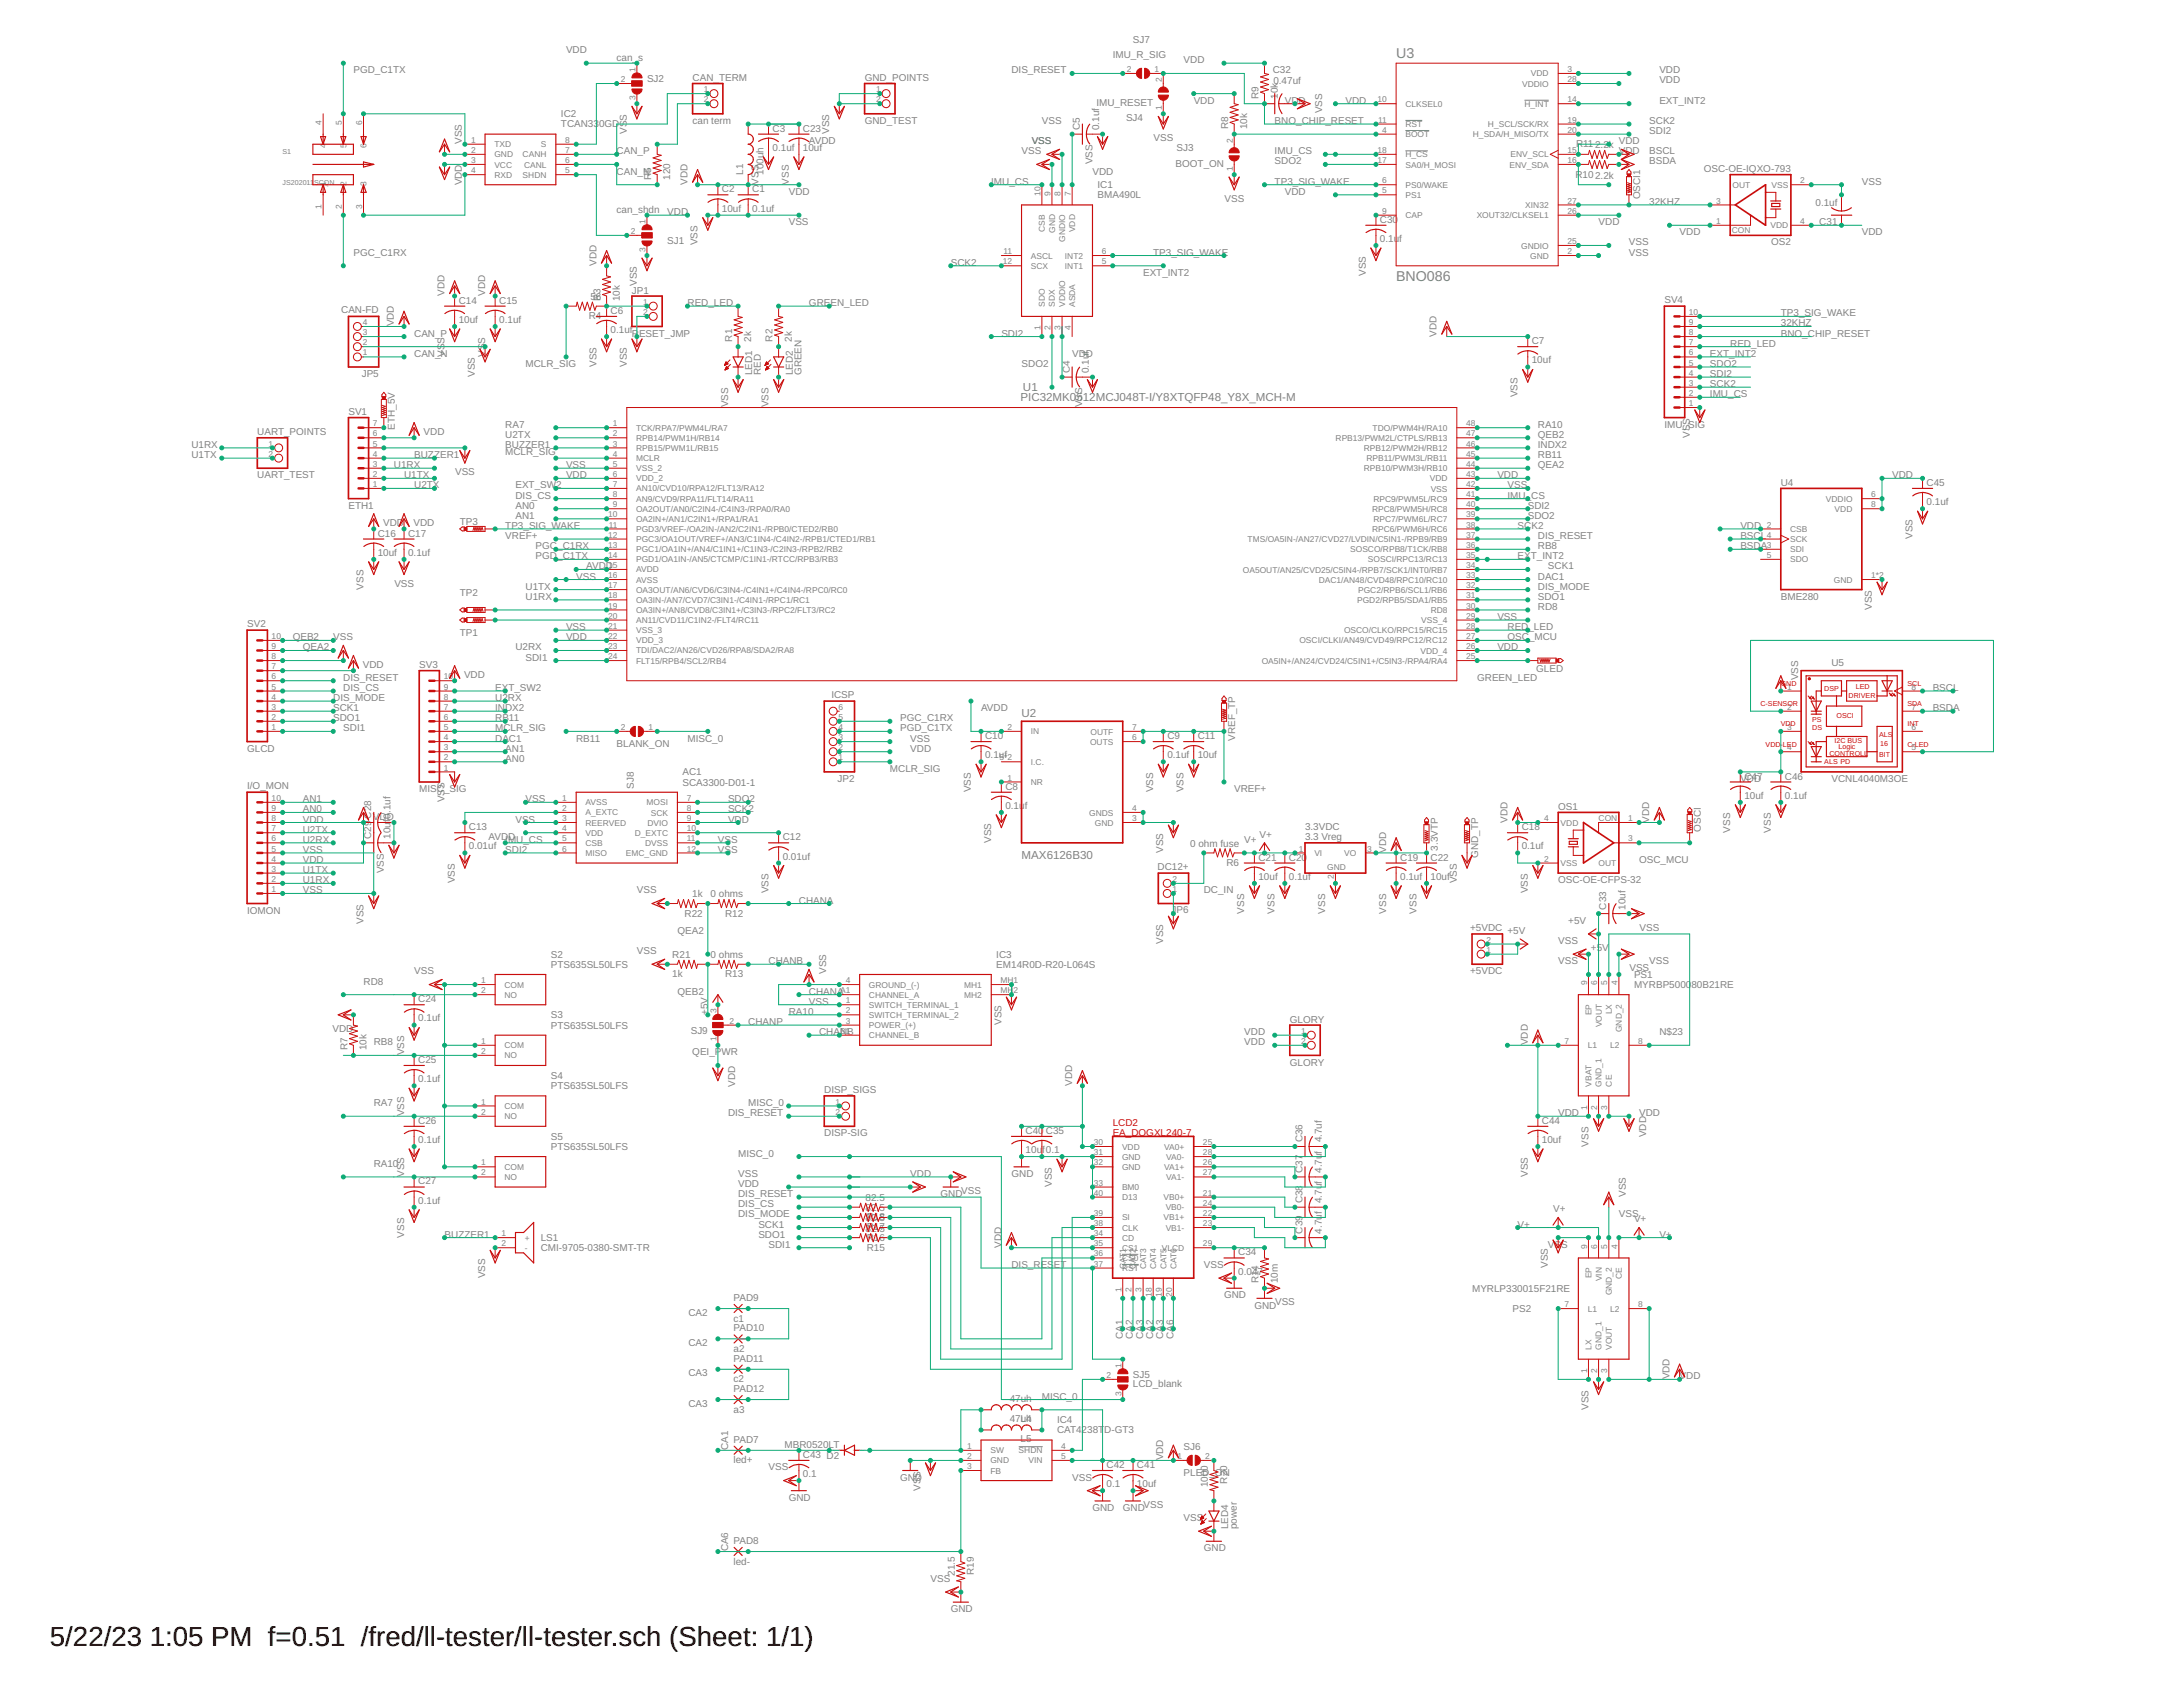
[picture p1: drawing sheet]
<svg xmlns="http://www.w3.org/2000/svg" width="279mm" height="216mm" viewBox="0 0 279 216" stroke-linecap="round" stroke-linejoin="round" font-family="sans-serif">
<defs><g id="words">
<g font-size="3.5">
<text x="6.4" y="210.7">5/22/23</text>
<text x="19.2" y="210.7">1:05 PM f=0.51 /fred/ll-tester/ll-tester.sch (Sheet: 1/1)</text>
</g>
<g font-size="1.8" fill="#808080">
<text x="178.7" y="7.4">U3</text>
<text x="178.7" y="36">BNO086</text>
</g>
<g font-size="1.5" fill="#808080">
<text x="130.6" y="51.4">PIC32MK0512MCJ048T-I/Y8XTQFP48_Y8X_MCH-M</text>
<text x="130.9" y="50.1">U1</text>
<text x="130.8" y="91.8">U2</text>
<text x="130.8" y="109.9">MAX6126B30</text>
</g>
<g font-size="1.3" fill="#808080">
<text x="145" y="5.5">SJ7</text>
<text x="45.2" y="9.4">PGD_C1TX</text>
<text x="72.4" y="6.8">VDD</text>
<text x="78.9" y="7.8">can_s</text>
<text x="82.8" y="10.5">SJ2</text>
<text x="88.6" y="10.4">CAN_TERM</text>
<text x="110.7" y="10.4">GND_POINTS</text>
<text x="129.5" y="9.4">DIS_RESET</text>
<text x="142.4" y="7.4">IMU_R_SIG</text>
<text x="151.5" y="8.1">VDD</text>
<text x="162.9" y="9.3">C32</text>
<text x="163" y="10.8">0.47uf</text>
<text x="212.4" y="9.4">VDD</text>
<text x="212.4" y="10.7">VDD</text>
<text x="71.8" y="16.3">TCAN33</text>
<text x="71.8" y="15">IC2</text>
<text x="76.7" y="16.3">0GD</text>
<text x="80.2" y="17.2" transform="rotate(-90 80.2 17.2)">VSS</text>
<text x="88.6" y="15.9">can term</text>
<text x="98.9" y="16.8">C3</text>
<text x="102.8" y="16.8">C23</text>
<text x="106.1" y="17.2" transform="rotate(-90 106.1 17.2)">VSS</text>
<text x="110.7" y="15.9">GND_TEST</text>
<text x="133.3" y="15.9">VSS</text>
<text x="138.2" y="16.6" transform="rotate(-90 138.2 16.6)">C5</text>
<text x="140.3" y="13.5">IMU_RESET</text>
<text x="140.7" y="16.6" transform="rotate(-90 140.7 16.6)">0.1uf</text>
<text x="144.1" y="15.5">SJ4</text>
<text x="152.8" y="13.3">VDD</text>
<text x="157.2" y="16.5" transform="rotate(-90 157.2 16.5)">R8</text>
<text x="159.6" y="16.5" transform="rotate(-90 159.6 16.5)">10k</text>
<text x="161.1" y="12.6" transform="rotate(-90 161.1 12.6)">R9</text>
<text x="163.1" y="15.9">BNO_CHIP_RESET</text>
<text x="163.5" y="12.6" transform="rotate(-90 163.5 12.6)">10k</text>
<text x="164.4" y="13.3">VDD</text>
<text x="169.2" y="14.5" transform="rotate(-90 169.2 14.5)">VSS</text>
<text x="172.2" y="13.3">VDD</text>
<text x="211.1" y="15.9">SCK2</text>
<text x="211.1" y="17.2">SDI2</text>
<text x="212.4" y="13.3">EXT_INT2</text>
<text x="59.1" y="23.7" transform="rotate(-90 59.1 23.7)">VDD</text>
<text x="59.1" y="18.4" transform="rotate(-90 59.1 18.4)">VSS</text>
<text x="78.9" y="22.3">CAN_N</text>
<text x="78.9" y="19.8">CAN_P</text>
<text x="83.3" y="23" transform="rotate(-90 83.3 23)">R5</text>
<text x="85.8" y="23" transform="rotate(-90 85.8 23)">120</text>
<text x="88" y="23.6" transform="rotate(-90 88 23.6)">VDD</text>
<text x="95.1" y="22.3" transform="rotate(-90 95.1 22.3)">L1</text>
<text x="97.1" y="23.6" transform="rotate(-90 97.1 23.6)">VSS</text>
<text x="97.7" y="22.3" transform="rotate(-90 97.7 22.3)">100uh</text>
<text x="98.9" y="19.3">0.1uf</text>
<text x="101" y="23.6" transform="rotate(-90 101 23.6)">VSS</text>
<text x="102.8" y="19.3">10uf</text>
<text x="103.5" y="18.5">AVDD</text>
<text x="126.9" y="23.6">IMU_CS</text>
<text x="130.8" y="19.8">VSS</text>
<text x="132" y="18.5">VSS</text>
<text x="139.8" y="21.1" transform="rotate(-90 139.8 21.1)">VSS</text>
<text x="139.8" y="22.3">VDD</text>
<text x="147.6" y="18.1">VSS</text>
<text x="150.5" y="21.3">BOOT_ON</text>
<text x="150.6" y="19.4">SJ3</text>
<text x="163.1" y="19.8">IMU_CS</text>
<text x="163.1" y="21.1">SDO2</text>
<text x="163.1" y="23.6">TP3_SIG_WAKE</text>
<text x="201.6" y="22.7">R102.2k</text>
<text x="201.7" y="18.8">R112.2k</text>
<text x="207.2" y="18.5">VDD</text>
<text x="207.2" y="19.8">VDD</text>
<text x="211.1" y="21.1">BSDA</text>
<text x="211.1" y="19.8">BSCL</text>
<text x="218.1" y="22">OSC-OE-IQXO-793</text>
<text x="238.3" y="23.6">VSS</text>
<text x="78.9" y="27.2">can_shdn</text>
<text x="85.4" y="27.5">VDD</text>
<text x="92.4" y="27.1">10uf</text>
<text x="92.4" y="24.6">C2</text>
<text x="96.3" y="27.1">0.1uf</text>
<text x="96.3" y="24.6">C1</text>
<text x="101" y="24.9">VDD</text>
<text x="101" y="28.8">VSS</text>
<text x="140.5" y="25.4">BMA490L</text>
<text x="140.5" y="24.1">IC1</text>
<text x="156.7" y="25.8">VSS</text>
<text x="164.4" y="24.9">VDD</text>
<text x="176.6" y="28.5">C30</text>
<text x="204.6" y="28.8">VDD</text>
<text x="209.9" y="25.5" transform="rotate(-90 209.9 25.5)">OSCI1</text>
<text x="211.1" y="26.2">32KHZ</text>
<text x="232.4" y="26.3">0.1uf</text>
<text x="232.9" y="28.8">C31</text>
<text x="45.2" y="32.7">PGC_C1RX</text>
<text x="76.3" y="34" transform="rotate(-90 76.3 34)">VDD</text>
<text x="85.4" y="31.2">SJ1</text>
<text x="89.3" y="31.4" transform="rotate(-90 89.3 31.4)">VSS</text>
<text x="121.7" y="34">SCK2</text>
<text x="146.3" y="35.3">EXT_INT2</text>
<text x="147.6" y="32.7">TP3_SIG_WAKE</text>
<text x="174.8" y="35.3" transform="rotate(-90 174.8 35.3)">VSS</text>
<text x="176.6" y="31">0.1uf</text>
<text x="208.5" y="31.4">VSS</text>
<text x="208.5" y="32.7">VSS</text>
<text x="215" y="30.1">VDD</text>
<text x="226.7" y="31.4">OS2</text>
<text x="238.3" y="30.1">VDD</text>
<text x="43.7" y="40.1">CAN-FD</text>
<text x="50.4" y="41.8" transform="rotate(-90 50.4 41.8)">VDD</text>
<text x="56.9" y="37.9" transform="rotate(-90 56.9 37.9)">VDD</text>
<text x="58.7" y="41.3">10uf</text>
<text x="58.7" y="38.9">C14</text>
<text x="62.1" y="37.9" transform="rotate(-90 62.1 37.9)">VDD</text>
<text x="63.9" y="41.3">0.1uf</text>
<text x="63.9" y="38.9">C15</text>
<text x="75.4" y="40.9">R4</text>
<text x="75.6" y="38.4">56</text>
<text x="76.9" y="38.5" transform="rotate(-90 76.9 38.5)">R3</text>
<text x="78.1" y="40.2">C6</text>
<text x="79.3" y="38.5" transform="rotate(-90 79.3 38.5)">10k</text>
<text x="80.9" y="37.6">JP1</text>
<text x="81.5" y="36.6" transform="rotate(-90 81.5 36.6)">VSS</text>
<text x="88" y="39.2">RED_LED</text>
<text x="103.5" y="39.2">GREEN_LED</text>
<text x="213" y="38.8">SV4</text>
<text x="227.9" y="40.5">TP3_SIG_WAKE</text>
<text x="227.9" y="41.8">32KHZ</text>
<text x="53" y="45.7">CAN_N</text>
<text x="53" y="43.1">CAN_P</text>
<text x="56.9" y="45.7" transform="rotate(-90 56.9 45.7)">VSS</text>
<text x="62.1" y="45.7" transform="rotate(-90 62.1 45.7)">VSS</text>
<text x="67.3" y="47">MCLR_SIG</text>
<text x="76.3" y="47" transform="rotate(-90 76.3 47)">VSS</text>
<text x="78.1" y="42.6">0.1uf</text>
<text x="80.2" y="47" transform="rotate(-90 80.2 47)">VSS</text>
<text x="80.9" y="43.1">RESET_JMP</text>
<text x="93.7" y="43.7" transform="rotate(-90 93.7 43.7)">R1</text>
<text x="96.2" y="43.7" transform="rotate(-90 96.2 43.7)">2k</text>
<text x="98.9" y="43.7" transform="rotate(-90 98.9 43.7)">R2</text>
<text x="101.3" y="43.7" transform="rotate(-90 101.3 43.7)">2k</text>
<text x="128.2" y="43.1">SDI2</text>
<text x="130.8" y="47">SDO2</text>
<text x="136.9" y="47.7" transform="rotate(-90 136.9 47.7)">C4</text>
<text x="137.2" y="45.7">VDD</text>
<text x="139.4" y="47.7" transform="rotate(-90 139.4 47.7)">0.1uf</text>
<text x="183.9" y="43.1" transform="rotate(-90 183.9 43.1)">VDD</text>
<text x="196.1" y="46.5">10uf</text>
<text x="196.1" y="44">C7</text>
<text x="218.9" y="47">SDO2</text>
<text x="218.9" y="45.7">EXT_INT2</text>
<text x="221.4" y="44.4">RED_LED</text>
<text x="227.9" y="43.1">BNO_CHIP_RESET</text>
<text x="44.6" y="53.1">SV1</text>
<text x="46.3" y="48.2">JP5</text>
<text x="60.8" y="48.3" transform="rotate(-90 60.8 48.3)">VSS</text>
<text x="93.2" y="52.1" transform="rotate(-90 93.2 52.1)">VSS</text>
<text x="96.3" y="48" transform="rotate(-90 96.3 48)">LED1</text>
<text x="97.4" y="48" transform="rotate(-90 97.4 48)">RED</text>
<text x="98.4" y="52.1" transform="rotate(-90 98.4 52.1)">VSS</text>
<text x="101.5" y="48" transform="rotate(-90 101.5 48)">LED2</text>
<text x="102.6" y="48" transform="rotate(-90 102.6 48)">GREEN</text>
<text x="138.5" y="52.1" transform="rotate(-90 138.5 52.1)">VSS</text>
<text x="194.2" y="50.9" transform="rotate(-90 194.2 50.9)">VSS</text>
<text x="218.9" y="50.9">IMU_CS</text>
<text x="218.9" y="49.6">SCK2</text>
<text x="218.9" y="48.3">SDI2</text>
<text x="24.5" y="57.3">U1RX</text>
<text x="24.5" y="58.6">U1TX</text>
<text x="32.9" y="55.7">UART_POINTS</text>
<text x="50.4" y="59.9">U1RX</text>
<text x="50.6" y="55" transform="rotate(-90 50.6 55)">ETH_5V</text>
<text x="53" y="58.6">BUZZER1</text>
<text x="54.2" y="55.6">VDD</text>
<text x="64.7" y="58.2">MCLR_SIG</text>
<text x="64.7" y="57.3">BUZZER1</text>
<text x="64.7" y="56">U2TX</text>
<text x="64.7" y="54.7">RA7</text>
<text x="72.4" y="59.9">VSS</text>
<text x="196.8" y="59.9">QEA2</text>
<text x="196.8" y="56">QEB2</text>
<text x="196.8" y="57.3">INDX2</text>
<text x="196.8" y="54.7">RA10</text>
<text x="196.8" y="58.6">RB11</text>
<text x="213" y="54.7">IMU_SIG</text>
<text x="216.3" y="56" transform="rotate(-90 216.3 56)">VSS</text>
<text x="32.9" y="61.2">UART_TEST</text>
<text x="44.6" y="65.1">ETH1</text>
<text x="51.7" y="61.2">U1TX</text>
<text x="53" y="62.5">U2TX</text>
<text x="58.2" y="60.8">VSS</text>
<text x="66" y="63.8">DIS_CS</text>
<text x="66" y="62.5">EXT_SW2</text>
<text x="66" y="65.1">AN0</text>
<text x="72.4" y="61.2">VDD</text>
<text x="191.6" y="61.2">VDD</text>
<text x="192.9" y="62.5">VSS</text>
<text x="192.9" y="63.8">IMU_CS</text>
<text x="195.5" y="65.1">SDI2</text>
<text x="227.9" y="62.2">U4</text>
<text x="242.2" y="61.2">VDD</text>
<text x="246.6" y="64.6">0.1uf</text>
<text x="246.6" y="62.2">C45</text>
<text x="48.3" y="71.1">10uf</text>
<text x="48.3" y="68.7">C16</text>
<text x="49" y="67.3">VDD</text>
<text x="52.2" y="71.1">0.1uf</text>
<text x="52.2" y="68.7">C17</text>
<text x="52.9" y="67.3">VDD</text>
<text x="58.8" y="67.2">TP3</text>
<text x="64.7" y="69">VREF+</text>
<text x="64.7" y="67.7">TP3_SIG_WAKE</text>
<text x="66" y="66.4">AN1</text>
<text x="68.6" y="71.6">PGD_C1TX</text>
<text x="68.6" y="70.3">PGC_C1RX</text>
<text x="194.2" y="67.7">SCK2</text>
<text x="194.2" y="71.6">EXT_INT2</text>
<text x="195.5" y="66.4">SDO2</text>
<text x="196.8" y="69">DIS_RESET</text>
<text x="196.8" y="70.3">RB8</text>
<text x="222.7" y="67.7">VDD</text>
<text x="222.7" y="70.3">BSDA</text>
<text x="222.7" y="69">BSCL</text>
<text x="244.8" y="69" transform="rotate(-90 244.8 69)">VSS</text>
<text x="46.5" y="75.5" transform="rotate(-90 46.5 75.5)">VSS</text>
<text x="50.5" y="75.1">VSS</text>
<text x="58.8" y="76.2">TP2</text>
<text x="67.3" y="76.8">U1RX</text>
<text x="67.3" y="75.5">U1TX</text>
<text x="73.7" y="74.2">VSS</text>
<text x="75" y="72.9">AVDD</text>
<text x="196.8" y="76.8">SDO1</text>
<text x="196.8" y="75.5">DIS_MODE</text>
<text x="196.8" y="74.2">DAC1</text>
<text x="198.1" y="72.9">SCK1</text>
<text x="227.9" y="76.8">BME280</text>
<text x="31.6" y="80.3">SV2</text>
<text x="37.5" y="81.9">QEB2</text>
<text x="38.8" y="83.2">QEA2</text>
<text x="42.6" y="81.9">VSS</text>
<text x="58.8" y="81.4">TP1</text>
<text x="66" y="83.2">U2RX</text>
<text x="72.4" y="81.9">VDD</text>
<text x="72.4" y="80.7">VSS</text>
<text x="191.6" y="83.2">VDD</text>
<text x="191.6" y="79.4">VSS</text>
<text x="192.9" y="81.9">OSC_MCU</text>
<text x="192.9" y="80.7">RED_LED</text>
<text x="196.8" y="78.1">RD8</text>
<text x="239.6" y="78.1" transform="rotate(-90 239.6 78.1)">VSS</text>
<text x="42.6" y="89.7">DIS_MODE</text>
<text x="43.9" y="87.1">DIS_RESET</text>
<text x="43.9" y="88.4">DIS_CS</text>
<text x="46.4" y="85.4">VDD</text>
<text x="53.7" y="85.4">SV3</text>
<text x="59.4" y="86.7">VDD</text>
<text x="63.4" y="88.4">EXT_SW2</text>
<text x="63.4" y="89.7">U2RX</text>
<text x="67.3" y="84.5">SDI1</text>
<text x="106.4" y="89.3">ICSP</text>
<text x="189.1" y="87.1">GREEN_LED</text>
<text x="196.6" y="86">GLED</text>
<text x="230.1" y="87.1" transform="rotate(-90 230.1 87.1)">VSS</text>
<text x="234.4" y="85.2">U5</text>
<text x="247.4" y="88.4">BSCL</text>
<text x="42.6" y="92.3">SDO1</text>
<text x="42.6" y="91">SCK1</text>
<text x="43.9" y="93.6">SDI1</text>
<text x="63.4" y="93.6">MCLR_SIG</text>
<text x="63.4" y="94.9">DAC1</text>
<text x="63.4" y="91">INDX2</text>
<text x="63.4" y="92.3">RB11</text>
<text x="73.7" y="94.9">RB11</text>
<text x="78.9" y="95.6">BLANK_ON</text>
<text x="88" y="94.9">MISC_0</text>
<text x="115.2" y="93.6">PGD_C1TX</text>
<text x="115.2" y="92.3">PGC_C1RX</text>
<text x="116.5" y="94.9">VSS</text>
<text x="125.6" y="91">AVDD</text>
<text x="126.1" y="94.6">C10</text>
<text x="149.4" y="94.6">C9</text>
<text x="153.3" y="94.6">C11</text>
<text x="158.1" y="94.8" transform="rotate(-90 158.1 94.8)">VREF_TP</text>
<text x="247.4" y="91">BSDA</text>
<text x="31.6" y="96.2">GLCD</text>
<text x="31.6" y="101">I/O_MON</text>
<text x="53.7" y="101.4">MISC_SIG</text>
<text x="64.7" y="97.5">AN0</text>
<text x="64.7" y="96.2">AN1</text>
<text x="81.1" y="101" transform="rotate(-90 81.1 101)">SJ8</text>
<text x="87.3" y="100.5">SCA3300-D01-1</text>
<text x="87.3" y="99.2">AC1</text>
<text x="107.2" y="100">JP2</text>
<text x="113.9" y="98.8">MCLR_SIG</text>
<text x="116.5" y="96.2">VDD</text>
<text x="124.3" y="101.4" transform="rotate(-90 124.3 101.4)">VSS</text>
<text x="126.1" y="97">0.1uf</text>
<text x="128.7" y="101.1">C8</text>
<text x="147.6" y="101.4" transform="rotate(-90 147.6 101.4)">VSS</text>
<text x="149.4" y="97">0.1uf</text>
<text x="151.5" y="101.4" transform="rotate(-90 151.5 101.4)">VSS</text>
<text x="153.3" y="97">10uf</text>
<text x="158" y="101.4">VREF+</text>
<text x="222.7" y="100.1">VDD</text>
<text x="223.3" y="99.8">C47</text>
<text x="228.4" y="99.8">C46</text>
<text x="234.4" y="100.1">VCNL4040M3OE</text>
<text x="38.8" y="105.3">VDD</text>
<text x="38.8" y="104">AN0</text>
<text x="38.8" y="102.7">AN1</text>
<text x="38.8" y="106.6">U2TX</text>
<text x="38.8" y="107.9">U2RX</text>
<text x="47.5" y="107.3" transform="rotate(-90 47.5 107.3)">C29 C28</text>
<text x="47.7" y="104.9">VDD</text>
<text x="50" y="107.3" transform="rotate(-90 50 107.3)">10uf0.1uf</text>
<text x="56.9" y="102.7" transform="rotate(-90 56.9 102.7)">VSS</text>
<text x="60" y="106.2">C13</text>
<text x="62.5" y="107.5">AVDD</text>
<text x="64.7" y="107.9">IMU_CS</text>
<text x="66" y="105.3">VSS</text>
<text x="67.3" y="102.7">VSS</text>
<text x="91.9" y="107.9">VSS</text>
<text x="93.2" y="105.3">VDD</text>
<text x="93.2" y="104">SCK2</text>
<text x="93.2" y="102.7">SDO2</text>
<text x="100.2" y="107.5">C12</text>
<text x="126.9" y="107.9" transform="rotate(-90 126.9 107.9)">VSS</text>
<text x="128.7" y="103.5">0.1uf</text>
<text x="159.3" y="107.9">V+</text>
<text x="161.2" y="107.2">V+</text>
<text x="167" y="107.5">3.3 Vreg</text>
<text x="167" y="106.2">3.3VDC</text>
<text x="192.9" y="105.3" transform="rotate(-90 192.9 105.3)">VDD</text>
<text x="194.8" y="106.2">C18</text>
<text x="199.4" y="103.6">OS1</text>
<text x="211.1" y="105.3" transform="rotate(-90 211.1 105.3)">VDD</text>
<text x="217.7" y="106.4" transform="rotate(-90 217.7 106.4)">OSCI</text>
<text x="221.4" y="106.6" transform="rotate(-90 221.4 106.6)">VSS</text>
<text x="223.3" y="102.2">10uf</text>
<text x="226.6" y="106.6" transform="rotate(-90 226.6 106.6)">VSS</text>
<text x="228.4" y="102.2">0.1uf</text>
<text x="38.8" y="110.5">VDD</text>
<text x="38.8" y="109.2">VSS</text>
<text x="38.8" y="113">U1RX</text>
<text x="38.8" y="111.7">U1TX</text>
<text x="49.1" y="111.7" transform="rotate(-90 49.1 111.7)">VSS</text>
<text x="58.2" y="113" transform="rotate(-90 58.2 113)">VSS</text>
<text x="60" y="108.7">0.01uf</text>
<text x="64.7" y="109.2">SDI2</text>
<text x="91.9" y="109.2">VSS</text>
<text x="100.2" y="110">0.01uf</text>
<text x="148.2" y="111.4">DC12+</text>
<text x="148.9" y="109.2" transform="rotate(-90 148.9 109.2)">VSS</text>
<text x="152.3" y="108.4">0 ohm fuse</text>
<text x="157" y="110.8">R6</text>
<text x="161.1" y="112.6">10uf</text>
<text x="161.1" y="110.1">C21</text>
<text x="165" y="112.6">0.1uf</text>
<text x="165" y="110.1">C20</text>
<text x="177.4" y="109.2" transform="rotate(-90 177.4 109.2)">VDD</text>
<text x="179.2" y="112.6">0.1uf</text>
<text x="179.2" y="110.1">C19</text>
<text x="183.1" y="112.6">10uf</text>
<text x="183.1" y="110.1">C22</text>
<text x="184" y="108.9" transform="rotate(-90 184 108.9)">3.3VTP</text>
<text x="186.5" y="113" transform="rotate(-90 186.5 113)">VSS</text>
<text x="189.2" y="109.8" transform="rotate(-90 189.2 109.8)">GND_TP</text>
<text x="194.8" y="108.7">0.1uf</text>
<text x="199.4" y="113">OSC-OE-CFPS-32</text>
<text x="209.8" y="110.5">OSC_MCU</text>
<text x="31.6" y="116.9">IOMON</text>
<text x="38.8" y="114.3">VSS</text>
<text x="46.5" y="118.2" transform="rotate(-90 46.5 118.2)">VSS</text>
<text x="81.5" y="114.3">VSS</text>
<text x="86.7" y="119.5">QEA2</text>
<text x="87.6" y="117.3">R22</text>
<text x="88.6" y="114.9">1k</text>
<text x="91" y="114.9">0 ohms</text>
<text x="92.8" y="117.3">R12</text>
<text x="98.4" y="114.3" transform="rotate(-90 98.4 114.3)">VSS</text>
<text x="102.2" y="115.6">CHANA</text>
<text x="149.9" y="116.9">JP6</text>
<text x="154.1" y="114.3">DC_IN</text>
<text x="159.3" y="116.9" transform="rotate(-90 159.3 116.9)">VSS</text>
<text x="163.1" y="116.9" transform="rotate(-90 163.1 116.9)">VSS</text>
<text x="169.6" y="116.9" transform="rotate(-90 169.6 116.9)">VSS</text>
<text x="177.4" y="116.9" transform="rotate(-90 177.4 116.9)">VSS</text>
<text x="181.3" y="116.9" transform="rotate(-90 181.3 116.9)">VSS</text>
<text x="188.2" y="119.1">+5VDC</text>
<text x="192.9" y="119.5">+5V</text>
<text x="195.5" y="114.3" transform="rotate(-90 195.5 114.3)">VSS</text>
<text x="200.7" y="118.2">+5V</text>
<text x="205.6" y="116.4" transform="rotate(-90 205.6 116.4)">C33</text>
<text x="208" y="116.4" transform="rotate(-90 208 116.4)">10uf</text>
<text x="209.8" y="119.1">VSS</text>
<text x="46.5" y="126">RD8</text>
<text x="53" y="124.7">VSS</text>
<text x="70.5" y="123.9">PTS635SL50LFS</text>
<text x="70.5" y="122.6">S2</text>
<text x="81.5" y="122.1">VSS</text>
<text x="86.1" y="125.1">1k</text>
<text x="86.1" y="122.6">R21</text>
<text x="91" y="122.6">0 ohms</text>
<text x="92.8" y="125.1">R13</text>
<text x="98.4" y="123.4">CHANB</text>
<text x="105.7" y="124.7" transform="rotate(-90 105.7 124.7)">VSS</text>
<text x="127.5" y="123.9">EM14R0D-R20-L064S</text>
<text x="127.5" y="122.6">IC3</text>
<text x="148.9" y="120.8" transform="rotate(-90 148.9 120.8)">VSS</text>
<text x="188.2" y="124.6">+5VDC</text>
<text x="199.4" y="120.8">VSS</text>
<text x="199.4" y="123.4">VSS</text>
<text x="203.6" y="121.7">+5V</text>
<text x="208.5" y="124.3">VSS</text>
<text x="209.1" y="125.1">PS1</text>
<text x="211.1" y="123.4">VSS</text>
<text x="53.5" y="130.7">0.1uf</text>
<text x="53.5" y="128.3">C24</text>
<text x="70.5" y="131.6">PTS635SL50LFS</text>
<text x="70.5" y="130.3">S3</text>
<text x="86.7" y="127.3">QEB2</text>
<text x="90.6" y="129.9" transform="rotate(-90 90.6 129.9)">+5V</text>
<text x="95.8" y="131.2">CHANP</text>
<text x="101" y="129.9">RA10</text>
<text x="103.5" y="128.6">VSS</text>
<text x="103.5" y="127.3">CHANA</text>
<text x="128.2" y="131.2" transform="rotate(-90 128.2 131.2)">VSS</text>
<text x="165.1" y="130.9">GLORY</text>
<text x="209.1" y="126.4">MYRBP5000</text>
<text x="216.5" y="126.4">80B21RE</text>
<text x="42.5" y="132.1">VDD</text>
<text x="44.5" y="134.4" transform="rotate(-90 44.5 134.4)">R7</text>
<text x="46.9" y="134.4" transform="rotate(-90 46.9 134.4)">10k</text>
<text x="47.8" y="133.8">RB8</text>
<text x="51.7" y="135.1" transform="rotate(-90 51.7 135.1)">VSS</text>
<text x="53.5" y="136">C25</text>
<text x="88.4" y="132.3">SJ9</text>
<text x="88.6" y="135">QEI_PWR</text>
<text x="104.8" y="132.5">CHANB</text>
<text x="159.3" y="132.5">VDD</text>
<text x="159.3" y="133.8">VDD</text>
<text x="165.1" y="136.4">GLORY</text>
<text x="195.5" y="133.8" transform="rotate(-90 195.5 133.8)">VDD</text>
<text x="212.4" y="132.5">N$23</text>
<text x="47.8" y="141.5">RA7</text>
<text x="51.7" y="142.8" transform="rotate(-90 51.7 142.8)">VSS</text>
<text x="53.5" y="138.5">0.1uf</text>
<text x="53.5" y="143.8">C26</text>
<text x="70.5" y="139.4">PTS635SL50LFS</text>
<text x="70.5" y="138.1">S4</text>
<text x="93.2" y="142.8">DIS_RESET</text>
<text x="94.1" y="139.1" transform="rotate(-90 94.1 139.1)">VDD</text>
<text x="95.8" y="141.5">MISC_0</text>
<text x="105.5" y="139.9">DISP_SIGS</text>
<text x="137.2" y="139" transform="rotate(-90 137.2 139)">VDD</text>
<text x="197.3" y="143.8">C44</text>
<text x="199.4" y="142.8">VDD</text>
<text x="209.8" y="142.8">VDD</text>
<text x="47.8" y="149.3">RA10</text>
<text x="53.5" y="146.3">0.1uf</text>
<text x="70.5" y="147.2">PTS635SL50LFS</text>
<text x="70.5" y="145.9">S5</text>
<text x="94.5" y="148">MISC_0</text>
<text x="105.5" y="145.4">DISP-SIG</text>
<text x="131.3" y="147.6">10uf0.1</text>
<text x="131.3" y="145.1">C40 C35</text>
<text x="166.7" y="146.2" transform="rotate(-90 166.7 146.2)">C36</text>
<text x="169.2" y="146.2" transform="rotate(-90 169.2 146.2)">4.7uf</text>
<text x="197.3" y="146.3">10uf</text>
<text x="203.3" y="146.7" transform="rotate(-90 203.3 146.7)">VSS</text>
<text x="210.7" y="145.5" transform="rotate(-90 210.7 145.5)">VDD</text>
<text x="51.7" y="150.6" transform="rotate(-90 51.7 150.6)">VSS</text>
<text x="53.5" y="154.1">0.1uf</text>
<text x="53.5" y="151.6">C27</text>
<text x="94.5" y="151.9">VDD</text>
<text x="94.5" y="150.6">VSS</text>
<text x="94.5" y="153.2">DIS_RESET</text>
<text x="94.5" y="155.8">DIS_MODE</text>
<text x="94.5" y="154.5">DIS_CS</text>
<text x="110.8" y="155">82.5</text>
<text x="110.8" y="153.7">82.5</text>
<text x="116.5" y="150.6">VDD</text>
<text x="120.4" y="153.2">GND</text>
<text x="123" y="152.8">VSS</text>
<text x="129.5" y="150.6">GND</text>
<text x="134.6" y="151.9" transform="rotate(-90 134.6 151.9)">VSS</text>
<text x="166.7" y="154" transform="rotate(-90 166.7 154)">C38</text>
<text x="166.7" y="150.1" transform="rotate(-90 166.7 150.1)">C37</text>
<text x="169.2" y="154" transform="rotate(-90 169.2 154)">4.7uf</text>
<text x="169.2" y="150.1" transform="rotate(-90 169.2 150.1)">4.7uf</text>
<text x="195.5" y="150.6" transform="rotate(-90 195.5 150.6)">VSS</text>
<text x="198.8" y="155.2">V+</text>
<text x="207.2" y="155.8">VSS</text>
<text x="208.1" y="153.2" transform="rotate(-90 208.1 153.2)">VSS</text>
<text x="51.7" y="158.4" transform="rotate(-90 51.7 158.4)">VSS</text>
<text x="56.9" y="158.4">BUZZER1</text>
<text x="69.2" y="160.1">CMI-9705-0380-SMT-TR</text>
<text x="69.2" y="158.8">LS1</text>
<text x="97.1" y="158.4">SDO1</text>
<text x="97.1" y="157.1">SCK1</text>
<text x="98.4" y="159.7">SDI1</text>
<text x="110.8" y="157.6">8R21.5</text>
<text x="110.8" y="156.3">8R21.5</text>
<text x="110.9" y="160.1">R15</text>
<text x="110.9" y="158.8">R16</text>
<text x="112.6" y="157.5">7</text>
<text x="112.6" y="156.2">8</text>
<text x="128.2" y="159.7" transform="rotate(-90 128.2 159.7)">VDD</text>
<text x="158.5" y="160.7">C34</text>
<text x="166.7" y="157.9" transform="rotate(-90 166.7 157.9)">C39</text>
<text x="169.2" y="157.9" transform="rotate(-90 169.2 157.9)">4.7uf</text>
<text x="194.2" y="157.1">V+</text>
<text x="198.1" y="159.7">VSS</text>
<text x="209.1" y="156.4">V+</text>
<text x="212.4" y="158.4">V+</text>
<text x="62.1" y="163.6" transform="rotate(-90 62.1 163.6)">VSS</text>
<text x="93.9" y="166.5">PAD9</text>
<text x="129.5" y="162.3">DIS_RES</text>
<text x="134.9" y="162.3">ET</text>
<text x="154.1" y="162.3">VSS</text>
<text x="156.7" y="166.2">GND</text>
<text x="158.5" y="163.1">0.047</text>
<text x="160.6" y="167.5">GND</text>
<text x="161.1" y="164.2" transform="rotate(-90 161.1 164.2)">R14</text>
<text x="163.2" y="167.1">VSS</text>
<text x="163.5" y="164.2" transform="rotate(-90 163.5 164.2)">10m</text>
<text x="188.4" y="165.3">MYRLP330015F21RE</text>
<text x="193.6" y="167.9">PS2</text>
<text x="198.1" y="162.3" transform="rotate(-90 198.1 162.3)">VSS</text>
<text x="88.1" y="172.3">CA2</text>
<text x="88.1" y="168.4">CA2</text>
<text x="93.9" y="169.1">c1</text>
<text x="93.9" y="173">a2</text>
<text x="93.9" y="170.4">PAD10</text>
<text x="143.7" y="171.3" transform="rotate(-90 143.7 171.3)">CA1</text>
<text x="145" y="171.3" transform="rotate(-90 145 171.3)">CA2</text>
<text x="146.3" y="171.3" transform="rotate(-90 146.3 171.3)">CA3</text>
<text x="147.6" y="171.3" transform="rotate(-90 147.6 171.3)">CA2</text>
<text x="148.9" y="171.3" transform="rotate(-90 148.9 171.3)">CA3</text>
<text x="150.2" y="171.3" transform="rotate(-90 150.2 171.3)">CA6</text>
<text x="88.1" y="176.1">CA3</text>
<text x="93.9" y="176.9">c2</text>
<text x="93.9" y="174.3">PAD11</text>
<text x="93.9" y="178.2">PAD12</text>
<text x="129.2" y="179.4">47uh</text>
<text x="133.3" y="179.1">MISC_0</text>
<text x="145" y="177.5">LCD_blank</text>
<text x="145" y="176.3">SJ5</text>
<text x="213.7" y="176.5" transform="rotate(-90 213.7 176.5)">VDD</text>
<text x="215" y="176.5">VDD</text>
<text x="88.1" y="180">CA3</text>
<text x="93.2" y="185.6" transform="rotate(-90 93.2 185.6)">CA1</text>
<text x="93.9" y="180.8">a3</text>
<text x="93.9" y="184.7">PAD7</text>
<text x="100.4" y="185.3">MBR0520LT</text>
<text x="129.2" y="182">47L4</text>
<text x="130.6" y="184.6">L5</text>
<text x="130.6" y="182">uh</text>
<text x="135.3" y="183.5">CAT4238T</text>
<text x="135.3" y="182.2">IC4</text>
<text x="141.3" y="183.5">D-GT3</text>
<text x="151.5" y="185.6">SJ6</text>
<text x="203.3" y="180.4" transform="rotate(-90 203.3 180.4)">VSS</text>
<text x="93.9" y="187.3">led+</text>
<text x="98.4" y="188.2">VSS</text>
<text x="102.8" y="189">0.1</text>
<text x="102.8" y="186.6">C43 D2</text>
<text x="115.2" y="189.5">GND</text>
<text x="117.8" y="190.8" transform="rotate(-90 117.8 190.8)">VSS</text>
<text x="137.2" y="189.5">VSS</text>
<text x="141.6" y="190.3">0.1</text>
<text x="141.6" y="187.9">C42</text>
<text x="145.5" y="190.3">10uf</text>
<text x="145.5" y="187.9">C41</text>
<text x="148.9" y="186.9" transform="rotate(-90 148.9 186.9)">VDD</text>
<text x="151.5" y="188.8">PLED_ON</text>
<text x="154.6" y="190.4" transform="rotate(-90 154.6 190.4)">1000</text>
<text x="157" y="189.9" transform="rotate(-90 157 189.9)">R20</text>
<text x="93.9" y="197.6">PAD8</text>
<text x="101" y="192.1">GND</text>
<text x="139.8" y="193.4">GND</text>
<text x="143.7" y="193.4">GND</text>
<text x="146.4" y="193">VSS</text>
<text x="151.5" y="194.7">VSS</text>
<text x="157.2" y="195.7" transform="rotate(-90 157.2 195.7)">LED4</text>
<text x="158.3" y="195.7" transform="rotate(-90 158.3 195.7)">power</text>
<text x="93.2" y="198.6" transform="rotate(-90 93.2 198.6)">CA6</text>
<text x="93.9" y="200.2">led-</text>
<text x="119.1" y="202.4">VSS</text>
<text x="122.2" y="201.7" transform="rotate(-90 122.2 201.7)">21.5</text>
<text x="124.7" y="201.5" transform="rotate(-90 124.7 201.5)">R19</text>
<text x="154.1" y="198.6">GND</text>
<text x="121.7" y="206.3">GND</text>
</g>
<g font-size="1.3" fill="#c90d0c">
<text x="142.4" y="144.1">LCD2</text>
<text x="142.4" y="145.4">EA_DOGXL240-7</text>
</g>
<g font-size="1.1" fill="#808080">
<text x="79.4" y="10.5">2</text>
<text x="81.3" y="9.2" transform="rotate(-90 81.3 9.2)">1</text>
<text x="90.1" y="11.8">1</text>
<text x="112.1" y="11.8">1</text>
<text x="144.2" y="9.2">2</text>
<text x="147.8" y="9.2">1</text>
<text x="148.7" y="10.5" transform="rotate(-90 148.7 10.5)">2</text>
<text x="194.8" y="11.1">VDDIO</text>
<text x="195.9" y="9.8">VDD</text>
<text x="200.6" y="9.2">3</text>
<text x="200.6" y="10.5">28</text>
<text x="41.2" y="16" transform="rotate(-90 41.2 16)">4</text>
<text x="43.8" y="16" transform="rotate(-90 43.8 16)">5</text>
<text x="46.4" y="16" transform="rotate(-90 46.4 16)">6</text>
<text x="81.3" y="12.8" transform="rotate(-90 81.3 12.8)">3</text>
<text x="90.1" y="13.1">2</text>
<text x="112.1" y="13.1">2</text>
<text x="148.7" y="14.1" transform="rotate(-90 148.7 14.1)">1</text>
<text x="176.3" y="13.1">10</text>
<text x="176.4" y="15.7">11</text>
<text x="176.9" y="17">4</text>
<text x="179.9" y="16.3">RST</text>
<text x="179.9" y="17.6">BOOT</text>
<text x="179.9" y="13.7">CLKSEL0</text>
<text x="188.5" y="17.6">H_SDA/H_MISO/TX</text>
<text x="190.4" y="16.3">H_SCL/SCK/RX</text>
<text x="195.1" y="13.7">H_INT</text>
<text x="200.6" y="13.1">14</text>
<text x="200.6" y="15.7">19</text>
<text x="200.6" y="17">20</text>
<text x="41.7" y="23.7" transform="rotate(-90 41.7 23.7)">1</text>
<text x="41.7" y="18.9" transform="rotate(-90 41.7 18.9)">4</text>
<text x="44.3" y="23.7" transform="rotate(-90 44.3 23.7)">2</text>
<text x="44.3" y="18.9" transform="rotate(-90 44.3 18.9)">5</text>
<text x="46.9" y="23.7" transform="rotate(-90 46.9 23.7)">3</text>
<text x="46.9" y="18.9" transform="rotate(-90 46.9 18.9)">6</text>
<text x="60.3" y="18.3">1</text>
<text x="60.3" y="19.6">2</text>
<text x="60.3" y="20.9">3</text>
<text x="60.3" y="22.2">4</text>
<text x="63.3" y="18.8">TXD</text>
<text x="63.3" y="20.1">GND</text>
<text x="63.3" y="21.4">VCC</text>
<text x="63.3" y="22.7">RXD</text>
<text x="66.9" y="20.1">CANH</text>
<text x="66.9" y="22.7">SHDN</text>
<text x="67.1" y="21.4">CANL</text>
<text x="69.2" y="18.9">S</text>
<text x="72.3" y="18.3">8</text>
<text x="72.3" y="19.6">7</text>
<text x="72.3" y="20.9">6</text>
<text x="72.3" y="22.2">5</text>
<text x="157.8" y="21.8" transform="rotate(-90 157.8 21.8)">1</text>
<text x="157.8" y="18.3" transform="rotate(-90 157.8 18.3)">2</text>
<text x="176.3" y="20.9">17</text>
<text x="176.3" y="19.6">18</text>
<text x="176.9" y="23.5">6</text>
<text x="179.9" y="21.4">SA0/H_MOSI</text>
<text x="179.9" y="20.1">H_CS</text>
<text x="193.2" y="21.4">ENV_SDA</text>
<text x="193.3" y="20.1">ENV_SCL</text>
<text x="200.6" y="20.9">16</text>
<text x="200.6" y="19.6">15</text>
<text x="230.4" y="23.5">2</text>
<text x="41.2" y="26.7" transform="rotate(-90 41.2 26.7)">1</text>
<text x="43.8" y="26.7" transform="rotate(-90 43.8 26.7)">2</text>
<text x="46.4" y="26.7" transform="rotate(-90 46.4 26.7)">3</text>
<text x="80.7" y="29.9">2</text>
<text x="82.6" y="28.6" transform="rotate(-90 82.6 28.6)">1</text>
<text x="133.2" y="25" transform="rotate(-90 133.2 25)">10</text>
<text x="133.7" y="29.6" transform="rotate(-90 133.7 29.6)">CSB</text>
<text x="134.5" y="25" transform="rotate(-90 134.5 25)">9</text>
<text x="135" y="29.8" transform="rotate(-90 135 29.8)">GND</text>
<text x="135.8" y="25" transform="rotate(-90 135.8 25)">8</text>
<text x="137" y="25" transform="rotate(-90 137 25)">7</text>
<text x="137.6" y="29.7" transform="rotate(-90 137.6 29.7)">VDD</text>
<text x="176.9" y="27.3">9</text>
<text x="176.9" y="24.8">5</text>
<text x="179.9" y="27.9">CAP</text>
<text x="179.9" y="24">PS0/WAKE</text>
<text x="179.9" y="25.3">PS1</text>
<text x="189" y="27.9">XOUT32/CLKSEL1</text>
<text x="195.2" y="26.6">XIN32</text>
<text x="200.6" y="26.1">27</text>
<text x="200.6" y="27.3">26</text>
<text x="219.7" y="26.1">3</text>
<text x="219.7" y="28.6">1</text>
<text x="221.6" y="29.9">CON</text>
<text x="221.8" y="24">OUT</text>
<text x="226.6" y="29.2">VDD</text>
<text x="226.7" y="24">VSS</text>
<text x="230.4" y="28.6">4</text>
<text x="82.6" y="32.2" transform="rotate(-90 82.6 32.2)">3</text>
<text x="128.4" y="33.8">12</text>
<text x="128.4" y="32.5">11</text>
<text x="131.9" y="33.1">ASCL</text>
<text x="131.9" y="34.4">SCX</text>
<text x="136.3" y="34.4">INT1</text>
<text x="136.3" y="33.1">INT2</text>
<text x="136.3" y="31" transform="rotate(-90 136.3 31)">GNDIO</text>
<text x="141" y="33.8">5</text>
<text x="141" y="32.5">6</text>
<text x="194.7" y="31.8">GNDIO</text>
<text x="195.8" y="33.1">GND</text>
<text x="200.6" y="32.5">2</text>
<text x="200.6" y="31.2">25</text>
<text x="46.4" y="41.6">4</text>
<text x="82.3" y="39">1</text>
<text x="82.3" y="40.3">2</text>
<text x="133.7" y="39.3" transform="rotate(-90 133.7 39.3)">SDO</text>
<text x="135" y="39.3" transform="rotate(-90 135 39.3)">SDX</text>
<text x="136.3" y="39.3" transform="rotate(-90 136.3 39.3)">VDDIO</text>
<text x="137.6" y="39.3" transform="rotate(-90 137.6 39.3)">ASDA</text>
<text x="216.2" y="41.6">9</text>
<text x="216.2" y="40.3">10</text>
<text x="46.4" y="45.5">1</text>
<text x="46.4" y="44.2">2</text>
<text x="46.4" y="42.9">3</text>
<text x="133.2" y="42.3" transform="rotate(-90 133.2 42.3)">1</text>
<text x="134.5" y="42.3" transform="rotate(-90 134.5 42.3)">2</text>
<text x="135.8" y="42.3" transform="rotate(-90 135.8 42.3)">3</text>
<text x="137" y="42.3" transform="rotate(-90 137 42.3)">4</text>
<text x="216.2" y="46.8">5</text>
<text x="216.2" y="45.5">6</text>
<text x="216.2" y="44.2">7</text>
<text x="216.2" y="42.9">8</text>
<text x="216.2" y="52">1</text>
<text x="216.2" y="50.7">2</text>
<text x="216.2" y="49.4">3</text>
<text x="216.2" y="48.1">4</text>
<text x="34.4" y="57.1">1</text>
<text x="34.4" y="58.4">2</text>
<text x="47.7" y="59.7">3</text>
<text x="47.7" y="58.4">4</text>
<text x="47.7" y="57.1">5</text>
<text x="47.7" y="55.9">6</text>
<text x="47.7" y="54.6">7</text>
<text x="78.4" y="54.6">1</text>
<text x="78.4" y="55.9">2</text>
<text x="78.4" y="57.1">3</text>
<text x="78.4" y="58.4">4</text>
<text x="78.4" y="59.7">5</text>
<text x="81.4" y="55.1">TCK/RPA7/PWM4L/RA7</text>
<text x="81.4" y="56.4">RPB14/PWM1H/RB14</text>
<text x="81.4" y="57.7">RPB15/PWM1L/RB15</text>
<text x="81.4" y="59">MCLR</text>
<text x="170.9" y="56.4">RPB13/PWM2L/CTPLS/RB13</text>
<text x="174.5" y="57.7">RPB12/PWM2H/RB12</text>
<text x="174.9" y="59">RPB11/PWM3L/RB11</text>
<text x="175.7" y="55.1">TDO/PWM4H/RA10</text>
<text x="187.7" y="59.7">44</text>
<text x="187.7" y="58.4">45</text>
<text x="187.7" y="57.1">46</text>
<text x="187.7" y="55.9">47</text>
<text x="187.7" y="54.6">48</text>
<text x="47.7" y="62.3">1</text>
<text x="47.7" y="61">2</text>
<text x="78.4" y="61">6</text>
<text x="78.4" y="62.3">7</text>
<text x="78.4" y="63.6">8</text>
<text x="78.4" y="64.9">9</text>
<text x="81.4" y="60.3">VSS_2</text>
<text x="81.4" y="61.6">VDD_2</text>
<text x="81.4" y="62.9">AN10/CVD10/RPA12/FLT13/RA12</text>
<text x="81.4" y="64.2">AN9/CVD9/RPA11/FLT14/RA11</text>
<text x="81.4" y="65.5">OA2OUT/AN0/C2IN4-/C4IN3-/RPA0/RA0</text>
<text x="174.5" y="60.3">RPB10/PWM3H/RB10</text>
<text x="175.6" y="65.5">RPC8/PWM5H/RC8</text>
<text x="175.8" y="64.2">RPC9/PWM5L/RC9</text>
<text x="183" y="61.6">VDD</text>
<text x="183.1" y="62.9">VSS</text>
<text x="187.7" y="64.9">40</text>
<text x="187.7" y="63.6">41</text>
<text x="187.7" y="62.3">42</text>
<text x="187.7" y="61">43</text>
<text x="233.7" y="64.2">VDDIO</text>
<text x="234.8" y="65.5">VDD</text>
<text x="239.5" y="64.9">8</text>
<text x="239.5" y="63.6">6</text>
<text x="77.8" y="66.2">10</text>
<text x="77.8" y="68.8">12</text>
<text x="77.8" y="70.1">13</text>
<text x="77.8" y="71.4">14</text>
<text x="77.9" y="67.5">11</text>
<text x="81.4" y="66.8">OA2IN+/AN1/C2IN1+/RPA1/RA1</text>
<text x="81.4" y="68.1">PGD3/VREF-/OA2IN-/AN2/C2IN1-/RPB0/CTED2/RB0</text>
<text x="81.4" y="69.4">PGC3/OA1OUT/VREF+/AN3/C1IN4-/C4IN2-/RPB1/CTED1/RB1</text>
<text x="81.4" y="70.7">PGC1/OA1IN+/AN4/C1IN1+/C1IN3-/C2IN3-/RPB2/RB2</text>
<text x="81.4" y="72">PGD1/OA1IN-/AN5/CTCMP/C1IN1-/RTCC/RPB3/RB3</text>
<text x="159.7" y="69.4">TMS/OA5IN-/AN27/CVD27/LVDIN/C5IN1-/RPB9/RB9</text>
<text x="172.8" y="70.7">SOSCO/RPB8/T1CK/RB8</text>
<text x="175.1" y="72">SOSCI/RPC13/RC13</text>
<text x="175.6" y="68.1">RPC6/PWM6H/RC6</text>
<text x="175.8" y="66.8">RPC7/PWM6L/RC7</text>
<text x="187.7" y="71.4">35</text>
<text x="187.7" y="70.1">36</text>
<text x="187.7" y="68.8">37</text>
<text x="187.7" y="67.5">38</text>
<text x="187.7" y="66.2">39</text>
<text x="226.1" y="67.5">2</text>
<text x="226.1" y="71.4">5</text>
<text x="226.1" y="70.1">3</text>
<text x="226.1" y="68.8">4</text>
<text x="229.1" y="68.1">CSB</text>
<text x="229.1" y="72">SDO</text>
<text x="229.1" y="70.7">SDI</text>
<text x="229.1" y="69.4">SCK</text>
<text x="77.8" y="72.7">15</text>
<text x="77.8" y="74">16</text>
<text x="77.8" y="75.3">17</text>
<text x="77.8" y="76.6">18</text>
<text x="77.8" y="77.9">19</text>
<text x="81.4" y="73.3">AVDD</text>
<text x="81.4" y="74.6">AVSS</text>
<text x="81.4" y="75.9">OA3OUT/AN6/CVD6/C3IN4-/C4IN1+/C4IN4-/RPC0/RC0</text>
<text x="81.4" y="77.2">OA3IN-/AN7/CVD7/C3IN1-/C4IN1-/RPC1/RC1</text>
<text x="159.1" y="73.3">OA5OUT/AN25/CVD25/C5IN4-/RPB7/SCK1/INT0/RB7</text>
<text x="168.8" y="74.6">DAC1/AN48/CVD48/RPC10/RC10</text>
<text x="173.7" y="77.2">PGD2/RPB5/SDA1/RB5</text>
<text x="173.8" y="75.9">PGC2/RPB6/SCL1/RB6</text>
<text x="187.7" y="77.9">30</text>
<text x="187.7" y="76.6">31</text>
<text x="187.7" y="75.3">32</text>
<text x="187.7" y="74">33</text>
<text x="187.7" y="72.7">34</text>
<text x="234.7" y="74.6">GND</text>
<text x="239.5" y="74">1*2</text>
<text x="34.8" y="83.1">9</text>
<text x="34.8" y="81.8">10</text>
<text x="77.8" y="79.2">20</text>
<text x="77.8" y="80.5">21</text>
<text x="77.8" y="81.8">22</text>
<text x="77.8" y="83.1">23</text>
<text x="81.4" y="78.4">OA3IN+/AN8/CVD8/C3IN1+/C3IN3-/RPC2/FLT3/RC2</text>
<text x="81.4" y="79.7">AN11/CVD11/C1IN2-/FLT4/RC11</text>
<text x="81.4" y="81">VSS_3</text>
<text x="81.4" y="82.3">VDD_3</text>
<text x="81.4" y="83.6">TDI/DAC2/AN26/CVD26/RPA8/SDA2/RA8</text>
<text x="166.3" y="82.3">OSCI/CLKI/AN49/CVD49/RPC12/RC12</text>
<text x="172" y="81">OSCO/CLKO/RPC15/RC15</text>
<text x="181.8" y="83.6">VDD_4</text>
<text x="181.9" y="79.8">VSS_4</text>
<text x="183.1" y="78.5">RD8</text>
<text x="187.7" y="83.1">26</text>
<text x="187.7" y="81.8">27</text>
<text x="187.7" y="80.5">28</text>
<text x="187.7" y="79.2">29</text>
<text x="34.8" y="89.5">4</text>
<text x="34.8" y="88.2">5</text>
<text x="34.8" y="86.9">6</text>
<text x="34.8" y="85.7">7</text>
<text x="34.8" y="84.4">8</text>
<text x="56.8" y="89.5">8</text>
<text x="56.8" y="88.2">9</text>
<text x="56.8" y="86.9">10</text>
<text x="77.8" y="84.4">24</text>
<text x="81.4" y="84.9">FLT15/RPB4/SCL2/RB4</text>
<text x="161.5" y="84.9">OA5IN+/AN24/CVD24/C5IN1+/C5IN3-/RPA4/RA4</text>
<text x="187.7" y="84.4">25</text>
<text x="228.7" y="88.2">1</text>
<text x="244.7" y="88.2">8</text>
<text x="34.8" y="93.4">1</text>
<text x="34.8" y="92.1">2</text>
<text x="34.8" y="90.8">3</text>
<text x="56.8" y="94.7">4</text>
<text x="56.8" y="93.4">5</text>
<text x="56.8" y="92.1">6</text>
<text x="56.8" y="90.8">7</text>
<text x="79.4" y="93.4">2</text>
<text x="83" y="93.4">1</text>
<text x="107.3" y="94.7">3</text>
<text x="107.3" y="93.4">4</text>
<text x="107.3" y="92.1">5</text>
<text x="107.3" y="90.8">6</text>
<text x="129" y="93.4">2</text>
<text x="131.9" y="94">IN</text>
<text x="139.5" y="95.3">OUTS</text>
<text x="139.6" y="94">OUTF</text>
<text x="144.9" y="93.4">7</text>
<text x="144.9" y="94.7">6</text>
<text x="228.7" y="90.8">2</text>
<text x="228.7" y="93.4">3</text>
<text x="244.7" y="90.8">7</text>
<text x="244.7" y="93.4">6</text>
<text x="56.8" y="98.6">1</text>
<text x="56.8" y="97.3">2</text>
<text x="56.8" y="96">3</text>
<text x="107.3" y="97.3">1</text>
<text x="107.3" y="96">2</text>
<text x="127.9" y="97.3">5*2</text>
<text x="129" y="99.9">1</text>
<text x="131.9" y="97.9">I.C.</text>
<text x="131.9" y="100.5">NR</text>
<text x="228.7" y="96">4</text>
<text x="244.7" y="96">5</text>
<text x="34.8" y="107.7">6</text>
<text x="34.8" y="106.4">7</text>
<text x="34.8" y="105.1">8</text>
<text x="34.8" y="103.8">9</text>
<text x="34.8" y="102.5">10</text>
<text x="72" y="102.5">1</text>
<text x="72" y="103.8">2</text>
<text x="72" y="105.1">3</text>
<text x="72" y="106.4">4</text>
<text x="72" y="107.7">5</text>
<text x="74.9" y="103.1">AVSS</text>
<text x="74.9" y="104.4">A_EXTC</text>
<text x="74.9" y="105.7">REERVED</text>
<text x="74.9" y="107">VDD</text>
<text x="81.3" y="107">D_EXTC</text>
<text x="82.8" y="103.1">MOSI</text>
<text x="82.9" y="105.7">DVIO</text>
<text x="83.3" y="104.4">SCK</text>
<text x="87.9" y="102.5">7</text>
<text x="87.9" y="103.8">8</text>
<text x="87.9" y="105.1">9</text>
<text x="87.9" y="106.4">10</text>
<text x="87.9" y="107.7">11</text>
<text x="139.4" y="104.4">GNDS</text>
<text x="140.1" y="105.7">GND</text>
<text x="144.9" y="103.8">4</text>
<text x="144.9" y="105.1">3</text>
<text x="197.6" y="105.1">4</text>
<text x="199.7" y="105.7">VDD</text>
<text x="204.6" y="105">CON</text>
<text x="208.4" y="107.7">3</text>
<text x="208.4" y="105.1">1</text>
<text x="34.8" y="112.9">2</text>
<text x="34.8" y="111.6">3</text>
<text x="34.8" y="110.3">4</text>
<text x="34.8" y="109">5</text>
<text x="72" y="109">6</text>
<text x="74.9" y="108.2">CSB</text>
<text x="74.9" y="109.5">MISO</text>
<text x="80.1" y="109.6">EMC_GND</text>
<text x="82.6" y="108.3">DVSS</text>
<text x="87.9" y="109">12</text>
<text x="150.1" y="112.9">2</text>
<text x="166.3" y="109">1</text>
<text x="168.2" y="109.5">VI</text>
<text x="169.9" y="111.4">GND</text>
<text x="170.7" y="112.5" transform="rotate(-90 170.7 112.5)">2</text>
<text x="172" y="109.6">VO</text>
<text x="175" y="109">3</text>
<text x="197.6" y="110.3">2</text>
<text x="199.7" y="110.8">VSS</text>
<text x="204.6" y="110.8">OUT</text>
<text x="34.8" y="114.2">1</text>
<text x="150.1" y="114.2">1</text>
<text x="61.6" y="125.8">1</text>
<text x="108.2" y="125.8">4</text>
<text x="128.1" y="125.8">MH1</text>
<text x="190.2" y="121.9">1</text>
<text x="190.2" y="120.6">2</text>
<text x="61.6" y="127.1">2</text>
<text x="64.6" y="126.4">COM</text>
<text x="64.6" y="127.7">NO</text>
<text x="91.7" y="129.7" transform="rotate(-90 91.7 129.7)">3</text>
<text x="93.4" y="131">2</text>
<text x="107.5" y="127.1">A1</text>
<text x="108.2" y="128.4">1</text>
<text x="108.2" y="129.7">2</text>
<text x="108.2" y="131">3</text>
<text x="111.2" y="129">SWITCH_TERMINAL_1</text>
<text x="111.2" y="130.3">SWITCH_TERMINAL_2</text>
<text x="111.2" y="131.6">POWER_(+)</text>
<text x="111.2" y="126.4">GROUND_(-)</text>
<text x="111.2" y="127.7">CHANNEL_A</text>
<text x="123.4" y="126.4">MH1</text>
<text x="123.4" y="127.7">MH2</text>
<text x="128.1" y="127.1">MH2</text>
<text x="203.1" y="126.1" transform="rotate(-90 203.1 126.1)">9</text>
<text x="203.7" y="129.9" transform="rotate(-90 203.7 129.9)">EP</text>
<text x="204.4" y="126.1" transform="rotate(-90 204.4 126.1)">6</text>
<text x="205" y="131.5" transform="rotate(-90 205 131.5)">VOUT</text>
<text x="205.7" y="126.1" transform="rotate(-90 205.7 126.1)">5</text>
<text x="206.3" y="129.8" transform="rotate(-90 206.3 129.8)">LX</text>
<text x="207" y="126.1" transform="rotate(-90 207 126.1)">4</text>
<text x="61.6" y="133.6">1</text>
<text x="61.6" y="134.9">2</text>
<text x="64.6" y="134.2">COM</text>
<text x="64.6" y="135.5">NO</text>
<text x="91.7" y="133.3" transform="rotate(-90 91.7 133.3)">1</text>
<text x="107.5" y="132.3">B1</text>
<text x="111.2" y="132.9">CHANNEL_B</text>
<text x="166.5" y="132.3">1</text>
<text x="166.5" y="133.6">2</text>
<text x="200.2" y="133.6">7</text>
<text x="203.2" y="134.2">L1</text>
<text x="206.1" y="134.2">L2</text>
<text x="207.6" y="132.1" transform="rotate(-90 207.6 132.1)">GND_2</text>
<text x="209.7" y="133.6">8</text>
<text x="61.6" y="141.4">1</text>
<text x="61.6" y="142.7">2</text>
<text x="64.6" y="141.9">COM</text>
<text x="64.6" y="143.2">NO</text>
<text x="106.9" y="141.4">1</text>
<text x="106.9" y="142.7">2</text>
<text x="203.1" y="142" transform="rotate(-90 203.1 142)">1</text>
<text x="203.7" y="139.1" transform="rotate(-90 203.7 139.1)">VBAT</text>
<text x="204.4" y="142" transform="rotate(-90 204.4 142)">2</text>
<text x="205" y="139.1" transform="rotate(-90 205 139.1)">GND_1</text>
<text x="205.7" y="142" transform="rotate(-90 205.7 142)">3</text>
<text x="206.3" y="139.1" transform="rotate(-90 206.3 139.1)">CE</text>
<text x="61.6" y="149.1">1</text>
<text x="64.6" y="149.7">COM</text>
<text x="140" y="146.5">30</text>
<text x="140" y="147.8">31</text>
<text x="140" y="149.1">32</text>
<text x="143.6" y="147.1">VDD</text>
<text x="143.6" y="148.4">GND</text>
<text x="143.6" y="149.7">GND</text>
<text x="149" y="147.1">VA0+</text>
<text x="149" y="149.7">VA1+</text>
<text x="149.3" y="148.4">VA0-</text>
<text x="154" y="146.5">25</text>
<text x="154" y="147.8">28</text>
<text x="154" y="149.1">26</text>
<text x="61.6" y="150.4">2</text>
<text x="64.6" y="151">NO</text>
<text x="140" y="155.6">39</text>
<text x="140" y="151.7">33</text>
<text x="140" y="153">40</text>
<text x="143.6" y="152.3">BM0</text>
<text x="143.6" y="153.6">D13</text>
<text x="148.9" y="153.6">VB0+</text>
<text x="149.2" y="154.9">VB0-</text>
<text x="149.3" y="151">VA1-</text>
<text x="154" y="150.4">27</text>
<text x="154" y="153">21</text>
<text x="154" y="154.3">24</text>
<text x="154" y="155.6">22</text>
<text x="64.2" y="158.2">1</text>
<text x="64.2" y="159.5">2</text>
<text x="67.2" y="158.8">+</text>
<text x="67.2" y="160.1">-</text>
<text x="140" y="156.9">38</text>
<text x="140" y="158.2">34</text>
<text x="140" y="159.5">35</text>
<text x="140" y="160.8">36</text>
<text x="143.6" y="156.2">SI</text>
<text x="143.6" y="157.5">CLK</text>
<text x="143.6" y="158.8">CD</text>
<text x="143.6" y="160.1">CS1</text>
<text x="143.6" y="161.4">CS0</text>
<text x="144.1" y="161.6" transform="rotate(-90 144.1 161.6)">AT</text>
<text x="144.1" y="160.3" transform="rotate(-90 144.1 160.3)">1</text>
<text x="145.4" y="161.6" transform="rotate(-90 145.4 161.6)">AT</text>
<text x="145.4" y="160.3" transform="rotate(-90 145.4 160.3)">2</text>
<text x="148.7" y="160.1">VLCD</text>
<text x="148.9" y="156.2">VB1+</text>
<text x="149.2" y="157.5">VB1-</text>
<text x="154" y="156.9">23</text>
<text x="154" y="159.5">29</text>
<text x="203.1" y="159.8" transform="rotate(-90 203.1 159.8)">9</text>
<text x="204.4" y="159.8" transform="rotate(-90 204.4 159.8)">6</text>
<text x="205.7" y="159.8" transform="rotate(-90 205.7 159.8)">5</text>
<text x="207" y="159.8" transform="rotate(-90 207 159.8)">4</text>
<text x="140" y="162.1">37</text>
<text x="143.5" y="165.4" transform="rotate(-90 143.5 165.4)">1</text>
<text x="143.6" y="162.7">RST</text>
<text x="144.1" y="162.4" transform="rotate(-90 144.1 162.4)">C</text>
<text x="144.8" y="165.4" transform="rotate(-90 144.8 165.4)">2</text>
<text x="145.4" y="162.4" transform="rotate(-90 145.4 162.4)">C</text>
<text x="146.1" y="165.4" transform="rotate(-90 146.1 165.4)">3</text>
<text x="146.7" y="162.4" transform="rotate(-90 146.7 162.4)">CAT3</text>
<text x="147.4" y="166" transform="rotate(-90 147.4 166)">18</text>
<text x="148" y="162.4" transform="rotate(-90 148 162.4)">CAT4</text>
<text x="148.7" y="166" transform="rotate(-90 148.7 166)">19</text>
<text x="149.3" y="162.4" transform="rotate(-90 149.3 162.4)">CAT5</text>
<text x="150" y="166" transform="rotate(-90 150 166)">20</text>
<text x="150.6" y="162.4" transform="rotate(-90 150.6 162.4)">CAT6</text>
<text x="200.2" y="167.3">7</text>
<text x="203.2" y="167.9">L1</text>
<text x="203.7" y="163.6" transform="rotate(-90 203.7 163.6)">EP</text>
<text x="205" y="164" transform="rotate(-90 205 164)">VIN</text>
<text x="206.1" y="167.9">L2</text>
<text x="206.3" y="165.8" transform="rotate(-90 206.3 165.8)">GND_2</text>
<text x="207.6" y="163.7" transform="rotate(-90 207.6 163.7)">CE</text>
<text x="209.7" y="167.3">8</text>
<text x="203.7" y="172.7" transform="rotate(-90 203.7 172.7)">LX</text>
<text x="205" y="172.7" transform="rotate(-90 205 172.7)">GND_1</text>
<text x="206.3" y="172.7" transform="rotate(-90 206.3 172.7)">VOUT</text>
<text x="141.6" y="176.3">2</text>
<text x="143.5" y="178.6" transform="rotate(-90 143.5 178.6)">3</text>
<text x="143.5" y="175.1" transform="rotate(-90 143.5 175.1)">1</text>
<text x="203.1" y="175.7" transform="rotate(-90 203.1 175.7)">1</text>
<text x="204.4" y="175.7" transform="rotate(-90 204.4 175.7)">2</text>
<text x="205.7" y="175.7" transform="rotate(-90 205.7 175.7)">3</text>
<text x="123.8" y="185.4">1</text>
<text x="126.8" y="186">SW</text>
<text x="130.4" y="186">SHDN</text>
<text x="135.8" y="185.4">4</text>
<text x="123.8" y="186.7">2</text>
<text x="123.8" y="188">3</text>
<text x="126.8" y="187.3">GND</text>
<text x="126.8" y="188.6">FB</text>
<text x="131.6" y="187.3">VIN</text>
<text x="135.8" y="186.7">5</text>
<text x="150.7" y="186.7">1</text>
<text x="154.3" y="186.7">2</text>
</g>
<g font-size=".9" fill="#808080">
<text x="36.2" y="19.8">S1</text>
<text x="36.2" y="23.6">JS202011SCQN</text>
</g>
<g font-size=".9" fill="#c90d0c">
<text x="227.9" y="87.8">GND</text>
<text x="233.5" y="88.4">DSP</text>
<text x="236.6" y="89.3">DRIVER</text>
<text x="237.5" y="88.2">LED</text>
<text x="244.1" y="87.8">SCL</text>
<text x="225.3" y="90.4">C-SENSOR</text>
<text x="226" y="95.6">VDD-LED</text>
<text x="227.9" y="93">VDD</text>
<text x="231.9" y="92.4">PS</text>
<text x="231.9" y="93.5">DS</text>
<text x="234.8" y="95">I2C BUS</text>
<text x="235.1" y="91.9">OSCI</text>
<text x="235.3" y="95.8">Logic</text>
<text x="240.5" y="94.3">ALS</text>
<text x="240.6" y="95.4">16</text>
<text x="244.1" y="93">INT</text>
<text x="244.1" y="95.6">C-LED</text>
<text x="244.1" y="90.4">SDA</text>
<text x="233.5" y="97.8">ALS PD</text>
<text x="234.1" y="96.7">CONTROLL</text>
<text x="240.5" y="96.9">BIT</text>
</g>
<g font-size=".3" fill="#ffba08">
<text x="106.6" y="185.7">SpiceOrder 2</text>
<text x="109.2" y="185.7">SpiceOrder 1</text>
</g>
</g></defs>
<path d="M179.9 15.4h2.1M179.9 16.7h3M179.9 19.3h2.9M195.1 12.8h3.1M143.6 160.5h2.1M143.6 161.8h2.2M130.4 185.1h3.1" fill="none" stroke="#808080" stroke-width=".13"/>
<g fill="none" stroke="#c90d0c" stroke-width=".13">
<path d="M41.4 14.6v2.6M43.9 14.6v2.6M46.5 14.6v2.6M56.9 18.5v1.2M59.5 19.7h2.6M59.5 18.5h2.6M71.1 19.7h2.6M71.1 18.5h2.6M78.9 10.7h2M80.9 10.4h1.3v.6h-1.3zM81.5 8.1v1.3M81.5 12v2.6"/>
<path d="M84.1 18.5v1.2l.5 .2-1 .3 1 .3-1 .3 1 .4-1 .3 1 .3-1 .4 .5 .2v1.2M90.6 12h.3M90.6 13.3h.3M95.8 15.9v1.3M98.4 15.9v1.3M98.4 17.7v3.3M102.3 15.9v1.3M102.3 17.7v3.3M107.4 13.3v1.3M112.6 12h.3M112.6 13.3h.3M134.6 19.7h1.3"/>
<path d="M137.2 17.2h1.3M139 17.2h2.1v1.3M143.7 9.4h1.8M147.2 9.4h1.7v1.7M148.9 12.8v3.1M158 12v1.3l.5 .1-1.1 .3 1.1 .4-1.1 .3 1.1 .3-1.1 .3 1.1 .3-1.1 .4 .6 .2v3M161.8 8.1v1.3l.6 .1-1.1 .3 1.1 .4-1.1 .3 1.1 .3-1.1 .3 1.1 .4-1.1 .3 .5 .2v1.3h1.4M163.7 13.3h3.3M176.1 17.2h2.6M176.1 19.7h2.6M176.1 13.3h2.6M176.1 15.9h2.6"/>
<path d="M178.7 8.1h20.7v25.9h-20.7zM199.4 17.2h2.6M199.4 19.7h3.9l.1-.5 .4 1.1 .3-1.1 .3 1.1 .3-1.1 .4 1.1 .3-1.1 .3 1.1 .2-.6h2.6M199.4 13.3h2.6M199.4 10.7h2.6M199.4 15.9h2.6M199.4 9.4h2.6M199.4 19.2l-1 .5 1 .6M41.4 24.9v2.6M43.9 24.9v2.6M46.5 24.9v2.6M56.9 21v1.4"/>
<path d="M58.2 36.6v2.6M58.2 39.7v3.4M59.5 21h2.6M59.5 22.4h2.6M63.4 36.6v2.6M63.4 39.7v3.4M71.1 21h2.6M71.1 22.4h2.6M72.5 39.2h1.2l.2-.5 .3 1 .3-1 .3 1 .4-1 .3 1 .3-1 .3 1 .2-.5h1.3M77.6 32.7v2.6l.5 .1-1 .4 1 .3-1 .3 1 .3-1 .3 1 .4-1 .3 .5 .2v2.6M80.2 30.1h2M82.2 29.8h1.3v.6h-1.3z"/>
<path d="M82.8 39.2h.3M82.8 27.5v1.3M82.8 31.4v2.6M89.3 22.4v1.2M90.6 27.5v1.3M91.9 23.6v1.3M91.9 25.5v2M94.5 39.2v1.3l.5 .1-1 .3 1 .4-1 .3 1 .3-1 .3 1 .4-1 .3 .5 .2v2.6M95.8 22.4v2.5M95.8 25.5v2M99.7 39.2v1.3l.5 .1-1.1 .3 1.1 .4-1.1 .3 1.1 .3-1.1 .3 1.1 .4-1.1 .3 .6 .2v2.6M128.2 34h2.5"/>
<path d="M128.2 32.7h2.5M133.3 23.6v2.6M133.3 21h1.3M134.6 23.6v2.6M135.9 23.6v2.6M137.2 23.6v2.6M139.8 34h2.6M139.8 32.7h2.6M158 20.6v3M176.1 21h2.6M176.1 23.6h2.6M176.1 24.9h2.6"/>
<path d="M176.1 29.3v3.4M178.7 27.5h-2.6v1.3M199.4 32.7h2.6M199.4 21h3.9l.1-.5 .4 1.1 .3-1.1 .3 1.1 .3-1.1 .4 1.1 .3-1.1 .3 1.1 .2-.6h2.6M199.4 27.5h2.6M199.4 26.2h2.6M199.4 31.4h2.6M208.2 22.6h.6v2.3h-.6zM208.3 23.4l.4 .1-.4 .1 .4 .2-.4 .1 .4 .1-.4 .2 .4 .1-.4 .1 .4 .2-.4 .1M208.5 21.7l.2 .3v.3h-.5v-.3zM208.5 24.9v1.3M218.9 26.2h3.2"/>
<path d="M224 27.5v1.3h-5.1M226 24.6h1.3v1.1M227.3 26.8v1.1h-1.3M229.2 23.6h2.6M229.2 28.8h2.6M235.7 24.9v2.1M235.7 27.5v1.3M34.9 57.3h.3M34.9 58.6h.3M46.2 45.7h.3M46.2 44.4h.3M46.2 43.1h.3"/>
<path d="M46.2 41.8h.3M46.5 56h2.6M46.5 57.3h2.6M46.5 58.6h2.6M46.5 59.9h2.6M48.8 51.1h.6v2.3h-.6zM48.9 51.9l.4 .1-.4 .2 .4 .1-.4 .1 .4 .1-.4 .2 .4 .1-.4 .1 .4 .1-.4 .2M49.1 53.4v1.3h-2.6M49.1 50.2l.3 .3v.3h-.5v-.3zM51.7 40.5v1.3M53 54.7v1.3M59.5 57.3v1.3"/>
<path d="M62.1 44.4v1.3M77.6 54.7h2.6M77.6 56h2.6M77.6 57.3h2.6M77.6 58.6h2.6M77.6 59.9h2.6M77.6 41v3.4M80.2 52.2h106.3v34.9h-106.3zM81.5 43.1v1.3M82.8 40.5h.3M92.7 46.7h.1M92.8 46.7h.1"/>
<path d="M92.8 46.6h.2M92.8 46.6h.3M92.8 47.3h.1M92.8 46.5h.4M92.8 47.3h.2M92.8 46.5h.3M92.8 47.2h.3M92.9 46.5h.1M92.9 47.2h.3M92.9 46.4h.1M92.9 47.1h.3M92.9 46.3l.3 .3-.5 .2z"/>
<path d="M92.9 47.1h.2M92.9 47h.2M93 46.9h.1M93 46.9l.2 .3-.4 .1zM93.4 46.1l-.7 .7M93.5 46.6l-.7 .7M94.5 47v2.6M97.9 46.7h.1M97.9 46.7h.2M98 46.6h.2M98 46.6h.3M98 47.3h.1"/>
<path d="M98 46.5h.3M98 47.2h.3M98 46.5h.2M98 47.2h.4M98.1 46.4h.1M98.1 47.1h.3M98.1 47.1h.2M98.1 46.3l.3 .3-.5 .2zM98.1 47h.2M98.1 46.9h.1M98.2 46.9l-.2 .4M98.2 46.9l.2 .3-.4 .1"/>
<path d="M98.6 46.1l-.7 .7M98.7 46.6l-.7 .7M99.7 47v2.6M133.3 40.5v2.6M134.6 40.5v2.6M135.9 40.5v2.6M135.9 48.3h1.3M137.2 40.5v2.6M137.8 48.3h2v1.3M185.2 41.8v1.3M186.5 54.7h2.6M186.5 56h2.6"/>
<path d="M186.5 57.3h2.6M186.5 58.6h2.6M186.5 59.9h2.6M195.5 43.1v1.3M195.5 44.9v3.4M215 52.2h2.6v1.2M215 48.3h2.6M215 40.5h2.6M215 45.7h2.6M215 44.4h2.6M215 43.1h2.6M215 41.8h2.6"/>
<path d="M215 50.8h2.6M215 49.6h2.6M215 47h2.6M46.5 61.2h2.6M46.5 62.5h2.6M47.8 66.4v2.6M47.8 69.5v3.4M51.7 66.4v2.6M51.7 69.5v3.4M58.8 67.7l.4-.3h.2v.5h-.2zM58.8 78.1l.4-.3h.2v.5h-.2zM58.8 79.4l.4-.3h.2v.5h-.2z"/>
<path d="M59.8 67.4h2.3v.6h-2.3zM59.8 77.7h2.3v.7h-2.3zM59.8 79h2.3v.7h-2.3zM60.5 79.5l.2-.3 .1 .3 .1-.3 .1 .3 .2-.3 .1 .3 .1-.3 .2 .3 .1-.3 .1 .3M60.5 67.9l.2-.4 .1 .4 .1-.4 .1 .4 .2-.4 .1 .4 .1-.4 .2 .4 .1-.4 .1 .4M60.5 78.3l.2-.4 .1 .4 .1-.4 .1 .4 .2-.4 .1 .4 .1-.4 .2 .4 .1-.4 .1 .4M62.1 67.7h1.3M62.1 78.1h1.3M62.1 79.4h1.3M77.6 61.2h2.6M77.6 62.5h2.6M77.6 63.8h2.6"/>
<path d="M77.6 65.1h2.6M77.6 66.4h2.6M77.6 67.7h2.6M77.6 69h2.6M77.6 70.3h2.6M77.6 71.6h2.6M77.6 72.9h2.6M77.6 74.2h2.6M77.6 75.5h2.6M77.6 76.8h2.6M77.6 78.1h2.6M77.6 79.4h2.6"/>
<path d="M186.5 61.2h2.6M186.5 62.5h2.6M186.5 63.8h2.6M186.5 65.1h2.6M186.5 66.4h2.6M186.5 67.7h2.6M186.5 69h2.6M186.5 70.3h2.6M186.5 71.6h2.6M186.5 72.9h2.6M186.5 74.2h2.6M186.5 75.5h2.6"/>
<path d="M186.5 76.8h2.6M186.5 78.1h2.6M186.5 79.4h2.6M225.3 67.7h2.6M225.3 69h2.6M225.3 70.3h2.6M225.3 71.6h2.6M227.9 68.5l1 .5-1 .5M238.3 63.8h2.6M238.3 65.1h2.6M238.3 74.2h2.6v1.3M246.1 61.2v1.3"/>
<path d="M246.1 63v3.4M33.6 82h2.6M33.6 83.2h2.6M33.6 84.5h2.6M33.6 87.1h2.6M33.6 93.6h2.6M33.6 92.3h2.6M33.6 91h2.6M33.6 89.7h2.6M33.6 88.4h2.6M33.6 85.8h2.6M43.9 83.2v1.3"/>
<path d="M45.2 84.5v1.3M55.6 97.5h2.6M55.6 96.2h2.6M55.6 94.9h2.6M55.6 93.6h2.6M55.6 92.3h2.6M55.6 91h2.6M55.6 98.8h2.6v1.3M55.6 89.7h2.6M55.6 88.4h2.6M58.2 85.8v1.3h-2.6M77.6 80.6h2.6"/>
<path d="M77.6 82h2.6M77.6 83.2h2.6M77.6 84.5h2.6M78.9 93.6h1.8M82.4 93.6h1.7M107.1 97.5h.3M107.1 96.2h.3M107.1 94.9h.3M107.1 93.6h.3M107.1 92.3h.3M107.1 91h.3M125.6 93.6v1.3"/>
<path d="M125.6 95.4v3.4M128.2 97.5h2.5M128.2 93.6h2.5M143.7 94.9h2.6M143.7 93.6h2.6M148.9 93.6v1.3M148.9 95.4v3.4M152.8 93.6v1.3M152.8 95.4v3.4M156.3 90h.7v2.3h-.7zM156.5 90.8l.4 .1-.4 .1 .4 .1-.4 .2 .4 .1-.4 .1 .4 .2-.4 .1 .4 .1-.4 .2M156.7 89.1l.2 .3v.3h-.5v-.3z"/>
<path d="M156.7 92.3v1.3M186.5 80.6h2.6M186.5 82h2.6M186.5 83.2h2.6M186.5 84.5h2.6M195.5 84.5h1.3M196.8 84.2h2.4v.7h-2.4zM197.1 84.3l.1 .4 .2-.4 .1 .4 .1-.4 .1 .4 .2-.4 .1 .4 .1-.4 .1 .4 .2-.4M199.5 84.3h.2l.4 .2-.4 .3h-.2zM222.7 98.8v1.3M227.9 96.2h2.6M227.9 93.6h2.6"/>
<path d="M227.9 91h2.6M227.9 87.1v1.3h2.6M227.9 98.8v1.3M231.4 89.1l.4 .4M231.4 94.9l.4 .4M231.6 89.3l.1-.1 .1 .3zM231.6 95.2l.1-.2 .1 .3zM231.8 89.1l.4 .4M231.8 94.9l.4 .4M231.9 89.3l.2-.1 .1 .3zM231.9 95.2l.2-.2 .1 .3zM241.8 88.7l.4 .4"/>
<path d="M241.9 88.9l.1-.1 .2 .3zM242.2 88.7l.4 .4M242.3 88.9l.1-.1 .2 .3zM243.5 96.2h2.6M243.5 93.6h2.6M243.5 91h2.6M243.5 88.4h2.6M243.5 87.9l-1 .5 1 .5M33.6 104h2.6M33.6 105.3h2.6M33.6 102.7h2.6M33.6 106.6h2.6"/>
<path d="M33.6 107.9h2.6M33.6 109.2h2.6M33.6 110.4h2.6M33.6 114.3h2.6M33.6 113.1h2.6M33.6 111.7h2.6M46.5 104v1.3h1.3M46.5 107.9h1.3M47.8 114.3v1.3M48.3 105.3h2.1M48.3 107.9h2.1v1.3M59.5 105.3v1.3"/>
<path d="M59.5 107.1v3.3M71.1 104h2.6M71.1 105.3h2.6M71.1 102.7h2.6M71.1 106.6h2.6M71.1 107.9h2.6M71.1 109.2h2.6M84.1 115.6h2.6l.1-.5 .3 1.1 .4-1.1 .3 1.1 .3-1.1 .4 1.1 .3-1.1 .3 1.1 .2-.6h2.6l.1-.5 .3 1.1 .4-1.1 .3 1.1 .3-1.1 .3 1.1 .4-1.1 .3 1.1 .2-.6h1.3M86.7 104h2.6M86.7 105.3h2.6M86.7 102.7h2.6M86.7 106.6h2.6"/>
<path d="M86.7 107.9h2.6M86.7 109.2h2.6M99.7 106.6v1.3M99.7 108.4v3.3M128.2 101.9v3.4M130.7 100.1h-2.5v1.3M143.7 104h2.6M143.7 105.3h2.6M149.9 114.3h.3M149.9 113.1h.3M150.2 105.3v1.3M150.2 116.9v1.3"/>
<path d="M154.1 109.2h1.3l.1-.6 .3 1.1 .3-1.1 .4 1.1 .3-1.1 .3 1.1 .3-1.1 .4 1.1 .2-.5h1.3M160.5 109.2v1.2M160.5 111v3.3M161.8 107.9v1.3M164.4 109.2v1.2M164.4 111v3.3M165.7 109.2h1.3M170.9 111.7v2.6M174.8 109.2h1.3M178.7 107.9v2.5M178.7 111v3.3M182.2 105.5h.7v2.4h-.7z"/>
<path d="M182.4 106.3l.4 .1-.4 .2 .4 .1-.4 .1 .4 .2-.4 .1 .4 .1-.4 .1 .4 .2-.4 .1M182.6 107.9v2.5M182.6 111v3.3M182.6 104.6l.2 .3v.3h-.5v-.3zM187.4 105.5h.7v2.4h-.7zM187.6 106.3l.4 .1-.4 .2 .4 .1-.4 .1 .4 .2-.4 .1 .4 .1-.4 .1 .4 .2-.4 .1M187.8 104.6l.2 .3v.3h-.5v-.3zM187.8 107.9v2.5M194.2 104v2.6M194.2 107.1v2.1M196.8 105.3h2.6M199.4 110.4h-2.6v1.3"/>
<path d="M201.4 108.4v1.1h1.3M202.7 106.2h-1.3v1.1M203.3 119.5h1.3M204.6 116.9h1.3M206.4 116.9h3.4M206.5 107.9h3.3M209.8 105.3h-5.2v1.3M212.4 104v1.3M215.9 104.2h.7v2.4h-.7zM216.1 105l.4 .1-.4 .2 .4 .1-.4 .1 .4 .2-.4 .1 .4 .1-.4 .1 .4 .2-.4 .1M216.3 103.3l.2 .4v.2h-.5v-.2zM216.3 106.6v1.3"/>
<path d="M222.7 100.6v3.4M227.9 100.6v3.4M43.9 129.9h1.3v1.3l.6 .1-1.1 .3 1.1 .4-1.1 .3 1.1 .3-1.1 .3 1.1 .4-1.1 .3 .5 .2v1.3M53 127.3v1.3M53 129.1v3.4M53 135.1v1.3M53 136.9v3.4M55.6 126h1.3M60.8 126h2.6M60.8 127.3h2.6M60.8 133.8h2.6M60.8 135.1h2.6"/>
<path d="M84.1 123.4h2.6l.2-.5 .3 1 .3-1 .4 1 .3-1 .3 1 .3-1 .4 1 .1-.5h2.6l.1-.5 .3 1 .4-1 .3 1 .3-1 .3 1 .4-1 .3 1 .2-.5h1.3M91.2 130.9h1.3v.6h-1.3zM91.9 127.3v2.6M91.9 132.5v1.3M91.9 136.4v1.3M92.5 131.2h2M103.5 124.7v1.3M107.4 126h2.6M107.4 127.3h2.6M107.4 128.6h2.6M107.4 129.9h2.6M107.4 131.2h2.6"/>
<path d="M107.4 132.5h2.6M126.9 127.3h2.6v1.3M126.9 126h2.6M138.5 137.7v1.3M167 133.8h.3M167 132.5h.3M190.1 122.1h.3M190.1 120.8h.3M194.2 120.8h1.3M196.8 132.5v1.3M199.4 133.8h2.6M202 122.1h1.3"/>
<path d="M203.3 124.7v2.6M204.6 124.7v2.6M205.9 124.7v2.6M207.2 124.7v2.6M207.2 122.1h1.3M208.5 133.8h2.6M53 142.9v1.2M53 144.7v3.3M53 150.6v1.3M53 152.4v3.4M60.8 149.3h2.6M60.8 150.6h2.6"/>
<path d="M60.8 141.5h2.6M60.8 142.9h2.6M63.4 158.4h2.6M66 159.7h-2.6v1.3M107.4 141.5h.3M107.4 142.9h.3M108.7 155.8h1.3l.2-.5 .3 1 .3-1 .3 1 .3-1 .4 1 .3-1 .3 1 .2-.5h1.3M108.7 157.1h1.3l.2-.5 .3 1 .3-1 .3 1 .3-1 .4 1 .3-1 .3 1 .2-.5h1.3M108.7 158.4h1.3l.2-.5 .3 1 .3-1 .3 1 .3-1 .4 1 .3-1 .3 1 .2-.5h1.3M108.7 154.5h1.3l.2-.5 .3 1 .3-1 .3 1 .3-1 .4 1 .3-1 .3 1 .2-.5h1.3M116.5 151.9h1.3M123 150.6h-1.3v1.3"/>
<path d="M129.5 158.4v1.3M130.7 144.1v1.3M130.7 145.9v3.4M133.3 144.1v1.3M133.3 145.9v2.1M135.9 148v1.3M139.8 146.7h2.6M139.8 148h2.6M139.8 149.3h2.6M139.8 155.8h2.6M139.8 157.1h2.6M139.8 158.4h2.6"/>
<path d="M139.8 159.7h2.6M139.8 151.9h2.6M139.8 153.2h2.6M152.8 146.7h2.6M152.8 148h2.6M152.8 149.3h2.6M152.8 150.6h2.6M152.8 155.8h2.6M152.8 157.1h2.6M152.8 159.7h2.6M152.8 153.2h2.6M152.8 154.5h2.6"/>
<path d="M158 159.7v1.3M161.8 159.7v1.3l.6 .1-1.1 .3 1.1 .4-1.1 .3 1.1 .3-1.1 .3 1.1 .3-1.1 .4 .5 .2v2.6M165.7 146.7h1.3M165.7 150.6h1.3M165.7 158.4h1.3M165.7 154.5h1.3M167.6 146.7h2M167.6 150.6h2M167.6 158.4h2M167.6 154.5h2M196.8 142.9v1.2M196.8 144.7v3.3"/>
<path d="M199.4 155.8v1.3M199.4 158.4v1.3M203.3 140.3v2.6M203.3 158.4v2.6M204.6 140.3v3.8M204.6 158.4v2.6M205.9 140.3v2.6M205.9 153.2v1.3M205.9 158.4v2.6M207.2 158.4v2.6M208.5 142.9v1.2M209.8 157.1v1.3"/>
<path d="M94.5 167.5h1.3M94.5 171.3h1.3M94.5 175.2h1.3M94.5 179.1h1.3M139.8 161h2.6M139.8 162.3h2.6M141.1 176.5h2M143.1 176.2h1.3v.6h-1.3zM143.7 163.6v2.6M143.7 173.9v1.3M143.7 177.8v1.3M145 163.6v2.6"/>
<path d="M146.3 163.6v2.6M147.6 163.6v2.6M148.9 163.6v2.6M150.2 163.6v2.6M156.7 163.6h1.3M158 161.5v3.4M161.8 164.9h1.4M199.4 167.5h2.6M203.3 173.9v2.6M204.6 173.9v3.9M205.9 173.9v2.6M208.5 167.5h2.6"/>
<path d="M215 175.2v1.3M94.5 185.6h1.3M94.5 198.6h1.3M100.9 189.5h1.4M102.3 185.6v1.3M102.3 187.4v3.4M116.5 186.9v1.3M119.1 186.9v1.3M123 185.6h2.6M123 186.9h2.6M123 188.2h2.6M123 198.6v1.3l.5 .1-1.1 .4 1.1 .3-1.1 .3 1.1 .3-1.1 .4 1.1 .3-1.1 .3 .6 .1v2.6"/>
<path d="M125.6 180.4h1.3M125.6 183h1.3M132 180.4h1.3M132 183h1.3M134.6 185.6h2.6M134.6 186.9h2.6M139.8 190.8h1.3M141.1 186.9v1.3M141.1 188.7v3.4M145 186.9v1.3M145 188.7v3.4M145 190.8h1.3"/>
<path d="M150.2 185.6v1.3h1.7M153.6 186.9h1.8v1.3l.5 .2-1 .3 1 .3-1 .4 1 .3-1 .3 1 .3-1 .3 .5 .2v2.6M153.6 194.5h.1M153.6 194.4h.2M153.7 194.4h.2M153.7 194.3h.3M153.7 195.1h.1M153.7 194.3h.4M153.7 195h.1M153.7 194.2h.3M153.7 195h.2M153.8 194.2h.2"/>
<path d="M153.8 194.9h.2M153.8 194.1h.1M153.8 194.9h.3M153.8 194.8h.3M153.8 194l.3 .3-.5 .2zM153.8 194v.1M153.8 194.7h.2M153.8 194.7h.1M153.9 194.6h.1M154.1 196h1.3M154.1 194.9l-.2-.3-.2 .5M154.1 194.9l-.4 .2"/>
<path d="M154.3 193.8l-.7 .7M154.4 194.4l-.7 .7M155.4 194.7v2.6M121.7 203.8h1.3"/>
<circle cx="91.4" cy="12" r=".51"/>
<circle cx="91.4" cy="13.3" r=".51"/>
<circle cx="113.4" cy="13.3" r=".51"/>
<circle cx="113.4" cy="12" r=".51"/>
<circle cx="83.6" cy="39.2" r=".51"/>
<circle cx="35.7" cy="58.6" r=".51"/>
<circle cx="35.7" cy="57.3" r=".51"/>
<circle cx="45.7" cy="41.8" r=".51"/>
<circle cx="45.7" cy="45.7" r=".51"/>
<circle cx="45.7" cy="44.4" r=".51"/>
<circle cx="45.7" cy="43.1" r=".51"/>
<circle cx="83.6" cy="40.5" r=".51"/>
<circle cx="106.6" cy="97.5" r=".51"/>
<circle cx="106.6" cy="92.3" r=".51"/>
<circle cx="106.6" cy="94.9" r=".51"/>
<circle cx="106.6" cy="91" r=".51"/>
<circle cx="106.6" cy="96.2" r=".51"/>
<circle cx="106.6" cy="93.6" r=".51"/>
<circle cx="149.4" cy="113.1" r=".51"/>
<circle cx="149.4" cy="114.3" r=".51"/>
<circle cx="167.8" cy="132.5" r=".51"/>
<circle cx="167.8" cy="133.8" r=".51"/>
<circle cx="189.6" cy="120.8" r=".51"/>
<circle cx="189.6" cy="122.1" r=".51"/>
<circle cx="108.2" cy="142.9" r=".51"/>
<circle cx="108.2" cy="141.5" r=".51"/>
</g>
<g fill="none" stroke="#c90d0c" stroke-width=".15">
<path d="M40 18.5h5.2v1.2h-5.2zM41 17.5h.7l-.3 1zM41.4 17.2v1.3M43.6 17.5h.7l-.4 1zM43.9 17.2v1.3M46.2 17.5h.7l-.4 1zM46.5 17.2v1.3M56.9 17.8l.7 1.6-.7-.9-.7 .9zM62.1 17.2h9v6.4h-9zM80.9 13.6l.6 1 .7-1-.7 1.6zM95.8 17.2a.65 .65 0 0 1 .6 .6 .65 .65 0 0 1-.6 .7 .65 .65 0 0 1 .6 .6 .65 .65 0 0 1-.6 .6 .65 .65 0 0 1 .6 .7 .65 .65 0 0 1-.6 .6 .66 .66 0 0 1 .6 .7 .66 .66 0 0 1-.6 .7M97.1 17.2h2.6"/>
<path d="M97.1 18.1a2.08 2.08 0 0 1 2.5 0M100.9 17.2h2.6M101 18.1a2.08 2.08 0 0 1 2.5 0M106.8 13.6l.6 1 .7-1-.7 1.6zM134 19.7l1.6-.6-1 .6 1 .7zM138.5 15.9v2.6M139.5 15.9a2.08 2.08 0 0 0 0 2.5M140.5 17.5l.6 1 .7-1-.7 1.6zM148.3 14.9l.6 1 .6-1-.6 1.6zM163.2 12v2.6M164.1 12a2.12 2.12 0 0 0 0 2.5M166.1 12.6l1.6 .7-1.6 .6 .9-.6z"/>
<path d="M207.5 19.1l1.6 .6-1.6 .7 1-.7zM40 22.4h5.2v1.2h-5.2zM40 21h7.8M41.4 23.6v1.3M41.4 23.6l.3 1h-.7zM43.9 23.6v1.3M43.9 23.6l.4 1h-.7zM46.5 20.7l1.3 .3-1.3 .4zM46.5 23.6v1.3M46.5 23.6l.4 1h-.7zM51.7 39.8l.7 1.7-.7-1-.6 1zM56.2 21.4l.7 1 .7-1-.7 1.6z"/>
<path d="M56.9 39.2h2.6M58.2 35.9l.6 1.7-.6-1-.6 1zM62.1 39.2h2.6M63.4 35.9l.6 1.7-.6-1-.7 1zM77.6 32.1l.7 1.6-.7-1-.6 1zM82.2 33l.6 1 .7-1-.7 1.6zM89.3 21.7l.6 1.6-.6-.9-.7 .9zM89.9 27.9l.7 .9 .6-.9-.6 1.6zM90.6 24.9h2.6M91.9 25.4a2.23 2.23 0 0 1 1.3 .5M91.9 25.5a2.03 2.03 0 0 0-1.3 .4M94.5 24.9h2.6"/>
<path d="M95.8 25.4a2.23 2.23 0 0 1 1.2 .5M95.8 25.5a2.02 2.02 0 0 0-1.3 .4M97.7 20.1l.7 .9 .6-.9-.6 1.6zM101.6 20.1l.7 .9 .6-.9-.6 1.6zM130.7 26.2h9.1v14.3h-9.1zM132.7 21l1.6-.6-1 .6 1 .7zM157.3 22.7l.7 .9 .6-.9-.6 1.6zM174.8 28.8h2.6M174.8 29.8a2.12 2.12 0 0 1 2.6 0M175.5 31.7l.6 1 .6-1-.6 1.7zM207.5 20.4l1.6 .6-1.6 .7 1-.7zM226.6 25.7h1.3"/>
<path d="M226.6 26.8h1.3M226.8 26h1v.4h-1zM234.4 27.5h2.6M234.4 26.6a2.12 2.12 0 0 0 2.6 0M53 54.1l.7 1.6-.7-1-.6 1zM56.9 40.1a2.08 2.08 0 0 1 2.6 0M57.6 42.1l.6 1 .6-1-.6 1.6zM58.8 57.7l.7 .9 .6-.9-.6 1.6zM61.4 44.7l.7 1 .6-1-.6 1.6zM62.1 40.1a2.08 2.08 0 0 1 2.5 0M62.7 42.1l.7 1 .6-1-.6 1.6zM76.3 40.5h2.6"/>
<path d="M76.4 41.4a2.08 2.08 0 0 1 2.5 0M77 43.4l.6 1 .7-1-.7 1.6zM80.9 43.4l.6 1 .7-1-.7 1.6zM93.8 45.7h1.3l-.6 1.3zM93.8 47h1.3M93.8 48.6l.7 1 .6-1-.6 1.6zM99 47h1.3M99 45.7h1.3l-.6 1.3zM99 48.6l.7 1 .6-1-.6 1.6zM137.2 47v2.6M137.8 48.3a2.02 2.02 0 0 0 .4 1.2M138.2 47a2.23 2.23 0 0 0-.5 1.3"/>
<path d="M139.2 48.6l.6 1 .7-1-.7 1.6zM185.2 41.1l.6 1.7-.6-1-.7 1zM194.2 44.4h2.6M194.9 47.3l.6 1 .7-1-.7 1.6zM195.5 44.9a2.23 2.23 0 0 1 1.3 .4M195.5 44.9a2.03 2.03 0 0 0-1.2 .4M216.9 52.5l.7 .9 .6-.9-.6 1.6zM46.5 69h2.6M46.6 69.9a2.04 2.04 0 0 1 2.5 0M47.2 71.9l.6 1 .7-1-.7 1.6zM47.8 65.7l.7 1.7-.7-1-.6 1zM50.4 69h2.6"/>
<path d="M50.5 69.9a2.01 2.01 0 0 1 2.5 0M51.1 71.9l.6 1 .7-1-.7 1.6zM51.7 65.7l.7 1.7-.7-1-.6 1zM240.2 74.5l.7 1 .6-1-.6 1.6zM244.8 62.5h2.6M245.4 65.4l.7 1 .6-1-.6 1.7zM246.1 63a2.23 2.23 0 0 1 1.2 .5M246.1 63a2.02 2.02 0 0 0-1.3 .5M43.9 82.6l.7 1.6-.7-1-.6 1zM45.2 83.9l.7 1.6-.7-1-.6 1zM57.6 99.1l.6 1 .6-1-.6 1.6zM58.2 85.2l.6 1.6-.6-1-.6 1z"/>
<path d="M124.3 94.9h2.6M124.3 95.8a2.08 2.08 0 0 1 2.5 0M124.9 97.8l.7 1 .6-1-.6 1.6zM147.6 94.9h2.6M147.6 95.8a2.08 2.08 0 0 1 2.6 0M148.3 97.8l.6 1 .6-1-.6 1.6zM151.5 94.9h2.6M151.5 95.8a2.12 2.12 0 0 1 2.6 0M152.1 97.8l.7 1 .6-1-.6 1.6zM227.9 86.5l.7 1.6-.7-1-.6 1zM231.2 86.5h11.6v11.6h-11.6zM231.8 97.5h1.3"/>
<path d="M231.8 96.8h1.3M231.8 89.7h1.3l-.6 1.3zM231.8 91.4h1.3M231.8 91h1.3M231.8 95.5h1.3l-.6 1.3zM233.1 87.1h2.6v2h-2.6zM233.1 88.4h-.6v3M233.8 94.9h-1.3v2.6M233.8 90.4h4.5v2.6h-4.5zM233.8 94.3h5.2v2.5h-5.2zM235.1 89.1v1.3M235.1 93v1.3"/>
<path d="M235.7 88.4h.6M236.3 87.1h3.9v2.6h-3.9zM239 96.2h1.2M240.2 93h2v4.5h-2zM240.9 87.1h1.3l-.7 1.3zM240.9 88.4h1.3M241.5 86.5v2.6h-1.3M46.5 103.3l.7 1.6-.7-.9-.6 .9zM47.2 114.7l.6 .9 .7-.9-.7 1.6zM47.8 104v5.2M48.8 104a2.12 2.12 0 0 0 0 2.5M48.8 106.6a2.08 2.08 0 0 0 0 2.5"/>
<path d="M49.8 108.2l.6 1 .7-1-.7 1.6zM58.2 106.6h2.6M58.2 107.5a2.12 2.12 0 0 1 2.6 0M58.8 109.5l.7 .9 .6-.9-.6 1.6zM73.7 101.4h13v9h-13zM83.5 115.6l1.6-.6-1 .6 1 .7zM98.4 107.9h2.5M98.4 108.8a2.08 2.08 0 0 1 2.5 0M99 110.8l.7 .9 .6-.9-.6 1.6zM126.9 101.4h2.6M126.9 102.3a2.12 2.12 0 0 1 2.5 0M127.5 104.3l.7 1 .6-1-.6 1.6z"/>
<path d="M149.5 105.6l.7 1 .6-1-.6 1.6zM149.5 117.3l.7 .9 .6-.9-.6 1.6zM159.3 110.4h2.5M159.3 111.4a2.01 2.01 0 0 1 2.5 0M159.9 113.4l.6 .9 .7-.9-.7 1.6zM161.2 108.8l.6-.9 .7 .9M163.2 110.4h2.5M163.2 111.4a2.04 2.04 0 0 1 2.5 0M163.8 113.4l.6 .9 .7-.9-.7 1.6zM170.3 113.4l.6 .9 .7-.9-.7 1.6zM177.4 110.4h2.6M177.4 111.4a2.01 2.01 0 0 1 2.6 0"/>
<path d="M178.1 113.4l.6 .9 .6-.9-.6 1.6zM178.7 107.2l.6 1.6-.6-.9-.6 .9zM181.3 110.4h2.6M181.3 111.4a2.04 2.04 0 0 1 2.6 0M181.9 113.4l.7 .9 .6-.9-.6 1.6zM187.1 109.5l.7 .9 .6-.9-.6 1.6zM192.9 106.6h2.6M193 107.5a2.12 2.12 0 0 1 2.5 0M194.2 103.3l.7 1.6-.7-.9-.6 .9zM196.2 110.8l.6 .9 .7-.9-.7 1.6zM200.7 108.4h1.3M200.7 107.3h1.3"/>
<path d="M200.9 107.7h1v.4h-1zM204.3 118.9l-1 .6 1 .7M205.9 115.6v2.6M206.8 115.7a2.12 2.12 0 0 0 0 2.5M208.8 116.3l1.6 .6-1.6 .7 1-.7zM212.4 103.3l.6 1.6-.6-.9-.7 .9zM221.4 100.1h2.6M221.5 101a2.08 2.08 0 0 1 2.5 0M222.1 103l.6 1 .7-1-.7 1.6zM226.6 100.1h2.6M226.7 101a2.08 2.08 0 0 1 2.5 0M227.3 103l.6 1 .7-1-.7 1.6z"/>
<path d="M43.3 129.9l1.6-.7-1 .7 1 .6zM51.7 128.6h2.6M51.7 136.4h2.6M51.8 129.5a2.01 2.01 0 0 1 2.5 0M51.8 137.3a2.08 2.08 0 0 1 2.5 0M52.4 131.5l.6 1 .7-1-.7 1.6zM52.4 139.3l.6 1 .7-1-.7 1.6zM54.9 126l1.7-.7-1 .7 1 .6zM63.4 124.7h6.4v3.9h-6.4zM63.4 132.5h6.4v3.9h-6.4zM83.5 123.4l1.6-.6-1 .6 1 .7zM91.2 128.3l.7-1 .6 1"/>
<path d="M91.2 136.7l.7 1 .6-1-.6 1.6zM103.5 124.1l.7 1.6-.7-1-.6 1zM110 124.7h16.9v9.1h-16.9zM128.8 127.6l.7 1 .6-1-.6 1.6zM138.5 137l.7 1.6-.7-.9-.6 .9zM194.6 120.2l.9 .6-.9 .7M196.8 131.8l.7 1.7-.7-1-.6 1zM201.4 122.1l1.6-.6-1 .6 1 .7zM202 127.3h6.5v13h-6.5zM207.5 121.5l1.6 .6-1.6 .7 1-.7zM51.7 151.9h2.6M51.7 144.1h2.6"/>
<path d="M51.8 145.1a2.08 2.08 0 0 1 2.5 0M51.8 152.9a2.01 2.01 0 0 1 2.5 0M52.4 147l.6 1 .7-1-.7 1.7zM52.4 154.8l.6 1 .7-1-.7 1.6zM63.4 148h6.4v3.9h-6.4zM63.4 140.3h6.4v3.8h-6.4zM66 157.7h1l1.3-1.3v5.2l-1.3-1.3h-1zM116.8 151.3l1.6 .6-1.6 .7 1-.7zM120.7 151.9h2M122 150l1.6 .6-1.6 .7 1-.7zM129.5 157.7l.6 1.7-.6-1-.7 1zM129.5 145.4h5.1"/>
<path d="M129.5 146.4a2.01 2.01 0 0 1 2.5 0M129.8 149.3h1.9M132.1 146.4a2.04 2.04 0 0 1 2.5 0M135.3 148.4l.6 .9 .7-.9-.7 1.6zM167 145.4v2.6M167 149.3v2.6M167 153.2v2.6M167 157.1v2.6M167.6 146.7a2.03 2.03 0 0 0 .4 1.3M167.6 150.6a2.02 2.02 0 0 0 .4 1.3M167.6 154.5a2.03 2.03 0 0 0 .4 1.3M167.6 158.4a2.14 2.14 0 0 0 .4 1.3"/>
<path d="M168 145.5a2.23 2.23 0 0 0-.5 1.2M168 149.4a2.23 2.23 0 0 0-.5 1.2M168 153.2a2.38 2.38 0 0 0-.5 1.3M168 157.1a2.23 2.23 0 0 0-.5 1.3M195.5 144.1h2.6M195.6 145.1a2.08 2.08 0 0 1 2.5 0M196.2 147l.6 1 .7-1-.7 1.7zM198.8 158.7l.6 1 .7-1-.7 1.6zM198.8 156.8l.6-1 .7 1M204 143.2l.6 .9 .7-.9-.7 1.6zM205.9 152.6l.6 1.6-.6-1-.6 1zM207.8 143.2l.7 .9 .6-.9-.6 1.6z"/>
<path d="M209.1 158.1l.7-1 .6 1M62.7 160l.7 1 .6-1-.6 1.6zM94 166.9l1 1.1M94 170.8l1 1.1M94 174.7l1 1M94 178.6l1 1M95 166.9l-1 1.1M95 170.8l-1 1.1M95 174.7l-1 1M95 178.6l-1 1M156 163.6l1.6-.7-.9 .7 .9 .6zM156.7 161h2.6"/>
<path d="M156.7 161.9a2.12 2.12 0 0 1 2.5 0M157 164.9h1.9M160.9 166.2h1.9M162.2 164.2l1.6 .7-1.6 .6 1-.6zM202 161h6.5v12.9h-6.5zM204 176.8l.6 1 .7-1-.7 1.7zM215 174.6l.6 1.6-.6-1-.7 1zM94 185.1l1 1M94 198l1 1.1M95 185.1l-1 1M95 198l-1 1.1M100.3 189.5l1.6-.7-1 .7 1 .6z"/>
<path d="M100.9 186.9h2.6M101 187.8a2.12 2.12 0 0 1 2.5 0M101.3 190.8h1.9M107.4 185.6h.7M108.1 185.6l1.3-.6v1.2zM108.1 185v1.2M109.4 185.6h.6M115.5 188.2h2M118.4 187.2l.7 1 .6-1-.6 1.6zM125.6 184.3h9v5.2h-9zM126.9 180.4a.65 .65 0 0 1 .6-.6 .65 .65 0 0 1 .7 .6 .65 .65 0 0 1 .6-.6 .65 .65 0 0 1 .7 .6 .65 .65 0 0 1 .6-.6 .65 .65 0 0 1 .6 .6 .65 .65 0 0 1 .7-.6 .65 .65 0 0 1 .6 .6M126.9 183a.65 .65 0 0 1 .6-.6 .65 .65 0 0 1 .7 .6 .65 .65 0 0 1 .6-.6 .65 .65 0 0 1 .7 .6 .65 .65 0 0 1 .6-.6 .65 .65 0 0 1 .6 .6 .65 .65 0 0 1 .7-.6 .65 .65 0 0 1 .6 .6"/>
<path d="M139.2 190.8l1.6-.7-1 .7 1 .6zM139.8 188.2h2.6M139.8 189.1a2.04 2.04 0 0 1 2.6 0M140.1 192.1h2M143.7 188.2h2.6M143.7 189.1a2.04 2.04 0 0 1 2.6 0M144 192.1h2M145.3 190.1l1.6 .7-1.6 .6 1-.6zM150.2 185l.6 1.6-.6-1-.7 1zM153.4 196l1.6-.7-.9 .7 .9 .6zM154.4 197.3h1.9M154.7 193.4h1.3l-.6 1.3z"/>
<path d="M154.7 194.7h1.3M121 203.8l1.7-.7-1 .7 1 .6zM122 205h2"/>
<circle cx="231.6" cy="86.9" r=".08"/>
<circle cx="231.6" cy="86.9" r=".13"/>
<circle cx="231.6" cy="86.9" r=".06"/>
</g>
<g fill="none" stroke="#c90d0c" stroke-width=".21">
<path d="M88.6 10.7h3.9v3.9h-3.9zM110.7 10.7h3.9v3.9h-3.9zM80.9 37.9h3.9v3.9h-3.9zM213 39.2h2.6v14.2h-2.6zM221.4 22.4h7.8v7.7h-7.8zM222.1 26.2l3.9-2.6v5.2zM32.9 56h3.9v3.9h-3.9zM44.6 40.5h3.9v6.5h-3.9zM44.6 53.4h2.6v10.4h-2.6zM227.9 62.5h10.4v13h-10.4zM31.6 80.6h2.6v14.3h-2.6zM53.7 85.8h2.5v14.3h-2.5z"/>
<path d="M105.5 89.7h3.9v9.1h-3.9zM130.7 92.3h13v15.6h-13zM230.5 85.8h13v13h-13zM31.6 101.4h2.6v14.2h-2.6zM148.3 111.7h3.8v3.9h-3.8zM167 107.9h7.8v3.8h-7.8zM188.4 119.5h3.9v3.9h-3.9zM199.4 104h7.8v7.7h-7.8zM202.7 105.3l3.8 2.6-3.8 2.5zM165.1 131.2h3.9v3.9h-3.9zM105.5 140.3h3.9v3.8h-3.9zM142.4 145.4h10.4v18.2h-10.4z"/>
</g>
<g fill="#c90d0c" stroke="#c90d0c" stroke-width=".13">
<path d="M59.4 79.2h.4v.3h-.4z"/>
<path d="M59.4 67.5h.4v.4h-.4z"/>
<path d="M59.4 77.9h.4v.4h-.4z"/>
<path d="M199.2 84.3h.3v.4h-.3z"/>
<path d="M216.1 103.9h.4v.3h-.4z"/>
<path d="M182.4 105.2h.4v.3h-.4z"/>
<path d="M187.6 105.2h.4v.3h-.4z"/>
<path d="M156.5 89.6h.3v.4h-.3z"/>
<path d="M48.9 50.8h.4v.3h-.4z"/>
<path d="M82.1 29.8h1.4v.6h-1.4z"/>
<path d="M80.9 10.4h1.3v.6h-1.3z"/>
<path d="M143 176.2h1.4v.6h-1.4z"/>
<path d="M208.3 22.3h.4v.3h-.4z"/>
<path d="M91.2 130.9h1.3v.6h-1.3z"/>
</g>
<g fill="none" stroke="#c90d0c" stroke-width=".32">
<path d="M45.9 59.9h.6M45.9 57.3h.6M45.9 58.6h.6M45.9 54.7h.6M45.9 56h.6M214.3 49.6h.7M214.3 50.8h.7M214.3 52.2h.7M214.3 47h.7M214.3 48.3h.7M214.3 43.1h.7M214.3 44.4h.7"/>
<path d="M214.3 45.7h.7M214.3 40.5h.7M214.3 41.8h.7M45.9 61.2h.6M45.9 62.5h.6M32.9 91h.7M32.9 92.3h.7M32.9 93.6h.7M32.9 88.4h.7M32.9 89.7h.7M32.9 84.5h.7M32.9 85.8h.7"/>
<path d="M32.9 87.1h.7M32.9 82h.7M32.9 83.2h.7M54.9 91h.7M54.9 92.3h.7M54.9 93.6h.7M54.9 88.4h.7M54.9 89.7h.7M54.9 87.1h.7M54.9 96.2h.7M54.9 97.5h.7M54.9 98.8h.7"/>
<path d="M54.9 94.9h.7M32.9 111.7h.7M32.9 113.1h.7M32.9 114.3h.7M32.9 109.2h.7M32.9 110.4h.7M32.9 105.3h.7M32.9 106.6h.7M32.9 107.9h.7M32.9 102.7h.7M32.9 104h.7"/>
</g>
<g fill="#c90d0c" stroke="#c90d0c" stroke-width=".13">
<path d="M82.2 30.8h1.3a.65 .65 0 0 1-.7 .7 .65 .65 0 0 1-.6-.7z" fill-rule="evenodd"/>
<path d="M82.3 28.9a.67 .67 0 0 1 .7-.1 .67 .67 0 0 1 .5 .6h-1.3z" fill-rule="evenodd"/>
<path d="M80.9 11.4h1.3a.65 .65 0 0 1-.7 .7 .65 .65 0 0 1-.6-.7z" fill-rule="evenodd"/>
<path d="M81 9.5a.67 .67 0 0 1 .8-.1 .67 .67 0 0 1 .4 .6h-1.3z" fill-rule="evenodd"/>
<path d="M143.1 177.2h1.3a.65 .65 0 0 1-.7 .7 .65 .65 0 0 1-.6-.7z" fill-rule="evenodd"/>
<path d="M143.2 175.3a.67 .67 0 0 1 .7-.1 .67 .67 0 0 1 .5 .6h-1.3z" fill-rule="evenodd"/>
<path d="M153 186.2a.65 .65 0 0 1 .6 .7 .65 .65 0 0 1-.6 .6z" fill-rule="evenodd"/>
<path d="M152.1 186.4l.5-.2v1.3a.64 .64 0 0 1-.6-.4 .64 .64 0 0 1 .1-.7z" fill-rule="evenodd"/>
<path d="M157.5 19.1a.64 .64 0 0 1 .7-.2 .64 .64 0 0 1 .4 .7h-1.3z" fill-rule="evenodd"/>
<path d="M157.3 19.9h1.3a.65 .65 0 0 1-.6 .7 .65 .65 0 0 1-.7-.7z" fill-rule="evenodd"/>
<path d="M148.4 11.3a.65 .65 0 0 1 .7-.1 .65 .65 0 0 1 .4 .6h-1.2z" fill-rule="evenodd"/>
<path d="M148.3 12.2h1.2a.65 .65 0 0 1-.6 .6 .65 .65 0 0 1-.6-.6z" fill-rule="evenodd"/>
<path d="M145.6 8.9l.5-.2v1.3a.64 .64 0 0 1-.6-.4 .64 .64 0 0 1 .1-.7z" fill-rule="evenodd"/>
<path d="M146.5 8.7a.65 .65 0 0 1 .7 .7 .65 .65 0 0 1-.7 .6z" fill-rule="evenodd"/>
<path d="M80.9 93.2l.4-.2v1.3a.64 .64 0 0 1-.6-.4 .64 .64 0 0 1 .2-.7z" fill-rule="evenodd"/>
<path d="M81.7 93a.65 .65 0 0 1 .7 .6 .65 .65 0 0 1-.7 .7z" fill-rule="evenodd"/>
<path d="M91.4 130a.64 .64 0 0 1 .7-.1 .64 .64 0 0 1 .4 .6h-1.3z" fill-rule="evenodd"/>
<path d="M91.2 131.9h1.3a.65 .65 0 0 1-.6 .7 .65 .65 0 0 1-.7-.7z" fill-rule="evenodd"/>
</g>
<g fill="none" stroke="#0dab76" stroke-width=".13">
<path d="M43.9 8.1v6.5M46.5 14.6h13v3.9M56.9 19.7h2.6M75 8.1h6.5M78.9 10.7h-2.6v7.8h-2.6M90.6 13.3h-3.9v5.2h-2.6M90.6 12h-5.2v3.9h-6.5v3.8h-5.2M95.8 15.9h6.5M112.6 12h-5.2v1.3h5.2M135.9 19.7v3.9M137.2 17.2v6.4M137.2 9.4h6.5"/>
<path d="M148.9 9.4h10.4v3.9h2.5v2.6h14.3M152.8 12h5.2M156.7 8.1h5.1M158 17.2h18.1M169.6 19.7h6.5M170.9 13.3h5.2M202 9.4h6.5M202 10.7h5.2M202 13.3h6.5M202 15.9h6.5M202 17.2h6.5M205.9 18.5h-3.9v1.2"/>
<path d="M43.9 27.5v6.5M56.9 21h2.6M59.5 22.4v5.1h-13M72.5 39.2v6.5M73.7 21h5.2v2.6h5.2M73.7 22.4h2.6v7.7h3.9M77.6 39.2h5.2M82.8 27.5h5.2M88 39.2h6.5M89.3 23.6h13M90.6 27.5h11.7M99.7 39.2h6.4"/>
<path d="M121.7 34h6.5M126.9 23.6h6.4M134.6 21v2.6M142.4 32.7h14.3M142.4 34h6.5M161.8 23.6h14.3M169.6 21h6.5M170.9 24.9h5.2M202 21v2.6h3.9M202 27.5h5.2M202 31.4h3.9M202 32.7h2.6"/>
<path d="M202 26.2h16.9M213.7 28.8h5.2M231.8 23.6h3.9v1.3M231.8 28.8h6.5M28.4 57.3h6.5M28.4 58.6h6.5M46.5 43.1h5.2M46.5 41.8h5.2M46.5 44.4h15.6M46.5 45.7h5.2M49.1 56h3.9M49.1 59.9h6.5"/>
<path d="M49.1 57.3h10.4M49.1 58.6h6.5M71.1 56h6.5M71.1 59.9h6.5M71.1 57.3h6.5M71.1 58.6h6.5M71.1 54.7h6.5M82.8 40.5h-1.3v2.6M126.9 43.1h6.4M134.6 43.1v6.5M135.9 41.8v6.5M185.2 43.1h10.3"/>
<path d="M189.1 56h6.4M189.1 59.9h6.4M189.1 57.3h6.4M189.1 58.6h6.4M189.1 54.7h6.4M217.6 43.1h14.2M217.6 41.8h14.2M217.6 40.5h14.2M217.6 44.4h6.4M217.6 50.8h5.1M217.6 49.6h6.4M217.6 47h6.4"/>
<path d="M217.6 48.3h6.4M217.6 45.7h6.4M49.1 61.2h6.5M49.1 62.5h6.5M63.4 67.7h14.2M63.4 79.4h14.2M63.4 78.1h14.2M71.1 61.2h6.5M71.1 62.5h6.5M71.1 74.2h6.5M71.1 63.8h6.5M71.1 66.4h6.5"/>
<path d="M71.1 65.1h6.5M71.1 71.6h6.5M71.1 70.3h6.5M71.1 76.8h6.5M71.1 75.5h6.5M71.1 69h6.5M73.7 72.9h3.9M189.1 61.2h6.4M189.1 67.7h6.4M189.1 62.5h6.4M189.1 79.4h6.4M189.1 74.2h6.4"/>
<path d="M189.1 72.9h6.4M189.1 63.8h6.4M189.1 66.4h6.4M189.1 65.1h6.4M189.1 71.6h6.4M189.1 70.3h6.4M189.1 76.8h6.4M189.1 75.5h6.4M189.1 69h6.4M189.1 78.1h6.4M220.2 67.7h5.1M221.4 70.3h3.9"/>
<path d="M221.4 69h3.9M246.1 61.2h-5.2v3.9M36.2 82h6.5M36.2 83.2h6.5M36.2 85.8h9M36.2 84.5h7.7M36.2 93.6h6.5M36.2 92.3h6.5M36.2 87.1h6.5M36.2 89.7h6.5M36.2 88.4h6.5M36.2 91h6.5"/>
<path d="M58.2 96.2h6.5M58.2 94.9h6.5M58.2 93.6h6.5M58.2 97.5h6.5M58.2 92.3h6.5M58.2 89.7h6.5M58.2 88.4h6.5M58.2 91h6.5M71.1 82h6.5M71.1 83.2h6.5M71.1 80.6h6.5M71.1 84.5h6.5"/>
<path d="M72.5 93.6h6.4M84.1 93.6h6.5M107.4 96.2h6.5M107.4 94.9h6.5M107.4 93.6h6.5M107.4 97.5h6.5M107.4 92.3h6.5M124.3 89.7v3.9h3.9M146.3 94.9v-1.3h10.4v6.5M189.1 82h6.4M189.1 83.2h6.4M189.1 80.6h6.4"/>
<path d="M189.1 84.5h6.4M227.9 91h-3.9v-9h31.1v14.2h-9M227.9 93.6v5.2h-5.2M246.1 88.4h3.9M246.1 91h3.9M36.2 105.3h10.3v5.1h-10.3M36.2 109.2h11.6v5.1h-11.6M36.2 102.7h6.5M36.2 107.9h6.5M36.2 106.6h6.5M36.2 104h6.5M36.2 113.1h6.5"/>
<path d="M36.2 111.7h6.5M50.4 105.3v2.6M64.7 109.2h6.4M64.7 107.9h6.4M67.3 105.3h3.8M67.3 102.7h3.8M67.3 106.6h3.8M71.1 104h-11.6v1.3M89.3 105.3h5.2M89.3 109.2h3.9M89.3 102.7h6.5M89.3 107.9h3.9"/>
<path d="M89.3 106.6h10.4M89.3 104h6.5M90.6 115.6v6.5M95.8 115.6h10.3M146.3 104v1.3h3.9M150.2 114.3v2.6M154.1 109.2v3.9h-3.9M159.3 109.2h6.4M176.1 109.2h6.5M194.2 105.3h2.6M194.2 109.2v1.2h2.6M204.6 116.9v7.8"/>
<path d="M209.8 105.3h2.6M209.8 107.9h6.5M43.9 127.3h16.9M43.9 135.1h16.9M56.9 133.8h3.9M60.8 126h-3.9v23.3h3.9M90.6 123.4v6.5M91.9 133.8v2.6M94.5 131.2h12.9M95.8 123.4h7.7M100.9 129.9h6.5M102.3 127.3h5.1"/>
<path d="M103.5 132.5h3.9M107.4 126h-7.7v2.6h7.7M129.5 126v1.3M138.5 139v7.7h1.3M163.2 132.5h3.8M163.2 133.8h3.8M190.4 120.8h3.8v1.3h-3.8M192.9 133.8h6.5M196.8 133.8v9.1h6.5M203.3 122.1v2.6M205.9 124.7v-5.2h10.4v14.3h-5.2M207.2 122.1v2.6"/>
<path d="M43.9 142.9h16.9M43.9 150.6h16.9M56.9 141.5h3.9M56.9 158.4h6.5M100.9 151.9h15.6M100.9 142.9h6.5M100.9 141.5h6.5M102.3 159.7h6.4M102.3 148h25.9v31.1h15.5M102.3 153.2h23.3v9.1h14.2v11.6h3.9M102.3 150.6h19.4M102.3 158.4h6.4"/>
<path d="M102.3 155.8h6.4M102.3 154.5h6.4M102.3 157.1h6.4M113.9 157.1h6.5v16.8h15.5v-16.8h3.9M113.9 154.5h9.1v16.8h10.3v-10.3h6.5M113.9 155.8h7.8v16.8h12.9v-14.2h5.2M129.5 159.7h10.3M130.7 144.1h7.8M130.7 148h9.1v5.2M139.8 155.8h-2.6v19.4h-18.1v-16.8h-5.2M155.4 146.7h10.3M155.4 159.7h6.4"/>
<path d="M155.4 157.1h5.1v1.3h3.9v1.3h5.2v-1.3M155.4 150.6h9v1.3h5.2v-1.3M155.4 149.3h10.3v1.3M155.4 153.2h9v1.3h1.3M155.4 155.8h6.4v1.3h3.9v1.3M155.4 154.5h7.8v1.3h6.4v-1.3M169.6 146.7v1.3h-14.2M194.2 157.1h10.4v1.3M199.4 158.4h3.9M205.9 142.9h2.6M205.9 154.5v3.9M207.2 158.4h6.5"/>
<path d="M91.9 167.5h9v3.8h-9M91.9 175.2h9v3.9h-9M141.1 176.5h-2.6v9.1h-1.3M143.7 166.2v3.9M145 166.2v3.9M146.3 166.2v3.9M147.6 166.2v3.9M148.9 166.2v3.9M150.2 166.2v3.9M199.4 167.5v9h3.9M205.9 176.5h9.1M211.1 167.5v9"/>
<path d="M91.9 185.6h15.5M116.5 186.9h6.5M123 188.2v10.4h-31.1M125.6 183v-2.6h-2.6v5.2h-13M133.3 183v-2.6h7.8v6.5M137.2 186.9h13"/>
</g>
<g fill="#0dab76" stroke="#0dab76" stroke-width=".13">
<circle cx="95.8" cy="23.6" r=".25"/>
<circle cx="91.9" cy="23.6" r=".25"/>
<circle cx="102.3" cy="23.6" r=".25"/>
<circle cx="89.3" cy="23.6" r=".25"/>
<circle cx="137.2" cy="23.6" r=".25"/>
<circle cx="137.2" cy="17.2" r=".25"/>
<circle cx="135.9" cy="43.1" r=".25"/>
<circle cx="135.9" cy="48.3" r=".25"/>
<circle cx="189.1" cy="61.2" r=".25"/>
<circle cx="195.5" cy="61.2" r=".25"/>
<circle cx="77.6" cy="61.2" r=".25"/>
<circle cx="71.1" cy="61.2" r=".25"/>
<circle cx="77.6" cy="82" r=".25"/>
<circle cx="71.1" cy="82" r=".25"/>
<circle cx="189.1" cy="83.2" r=".25"/>
<circle cx="195.5" cy="83.2" r=".25"/>
<circle cx="77.6" cy="34" r=".25"/>
<circle cx="195.5" cy="43.1" r=".25"/>
<circle cx="107.4" cy="96.2" r=".25"/>
<circle cx="113.9" cy="96.2" r=".25"/>
<circle cx="89.3" cy="105.3" r=".25"/>
<circle cx="94.5" cy="105.3" r=".25"/>
<circle cx="75" cy="8.1" r=".25"/>
<circle cx="81.5" cy="8.1" r=".25"/>
<circle cx="88" cy="27.5" r=".25"/>
<circle cx="82.8" cy="27.5" r=".25"/>
<circle cx="51.7" cy="41.8" r=".25"/>
<circle cx="49.1" cy="56" r=".25"/>
<circle cx="53" cy="56" r=".25"/>
<circle cx="47.8" cy="67.7" r=".25"/>
<circle cx="51.7" cy="67.7" r=".25"/>
<circle cx="58.2" cy="37.9" r=".25"/>
<circle cx="63.4" cy="37.9" r=".25"/>
<circle cx="194.2" cy="105.3" r=".25"/>
<circle cx="196.8" cy="105.3" r=".25"/>
<circle cx="209.8" cy="105.3" r=".25"/>
<circle cx="212.4" cy="105.3" r=".25"/>
<circle cx="178.7" cy="109.2" r=".25"/>
<circle cx="176.1" cy="109.2" r=".25"/>
<circle cx="182.6" cy="109.2" r=".25"/>
<circle cx="59.5" cy="21" r=".25"/>
<circle cx="56.9" cy="21" r=".25"/>
<circle cx="45.2" cy="85.8" r=".25"/>
<circle cx="36.2" cy="85.8" r=".25"/>
<circle cx="138.5" cy="146.7" r=".25"/>
<circle cx="133.3" cy="144.1" r=".25"/>
<circle cx="130.7" cy="144.1" r=".25"/>
<circle cx="138.5" cy="144.1" r=".25"/>
<circle cx="139.8" cy="146.7" r=".25"/>
<circle cx="138.5" cy="139" r=".25"/>
<circle cx="139.8" cy="159.7" r=".25"/>
<circle cx="129.5" cy="159.7" r=".25"/>
<circle cx="116.5" cy="151.9" r=".25"/>
<circle cx="108.7" cy="151.9" r=".25"/>
<circle cx="100.9" cy="151.9" r=".25"/>
<circle cx="137.2" cy="186.9" r=".25"/>
<circle cx="145" cy="186.9" r=".25"/>
<circle cx="141.1" cy="186.9" r=".25"/>
<circle cx="133.3" cy="180.4" r=".25"/>
<circle cx="150.2" cy="186.9" r=".25"/>
<circle cx="133.3" cy="183" r=".25"/>
<circle cx="58.2" cy="87.1" r=".25"/>
<circle cx="46.5" cy="105.3" r=".25"/>
<circle cx="36.2" cy="105.3" r=".25"/>
<circle cx="36.2" cy="110.4" r=".25"/>
<circle cx="46.5" cy="107.9" r=".25"/>
<circle cx="45.2" cy="129.9" r=".25"/>
<circle cx="202" cy="9.4" r=".25"/>
<circle cx="208.5" cy="9.4" r=".25"/>
<circle cx="202" cy="10.7" r=".25"/>
<circle cx="207.2" cy="10.7" r=".25"/>
<circle cx="202" cy="27.5" r=".25"/>
<circle cx="207.2" cy="27.5" r=".25"/>
<circle cx="176.1" cy="13.3" r=".25"/>
<circle cx="170.9" cy="13.3" r=".25"/>
<circle cx="235.7" cy="28.8" r=".25"/>
<circle cx="231.8" cy="28.8" r=".25"/>
<circle cx="218.9" cy="28.8" r=".25"/>
<circle cx="213.7" cy="28.8" r=".25"/>
<circle cx="176.1" cy="24.9" r=".25"/>
<circle cx="170.9" cy="24.9" r=".25"/>
<circle cx="158" cy="12" r=".25"/>
<circle cx="152.8" cy="12" r=".25"/>
<circle cx="156.7" cy="8.1" r=".25"/>
<circle cx="161.8" cy="8.1" r=".25"/>
<circle cx="167" cy="132.5" r=".25"/>
<circle cx="163.2" cy="132.5" r=".25"/>
<circle cx="167" cy="133.8" r=".25"/>
<circle cx="163.2" cy="133.8" r=".25"/>
<circle cx="207.2" cy="19.7" r=".25"/>
<circle cx="207.2" cy="21" r=".25"/>
<circle cx="203.3" cy="142.9" r=".25"/>
<circle cx="199.4" cy="133.8" r=".25"/>
<circle cx="196.8" cy="142.9" r=".25"/>
<circle cx="192.9" cy="133.8" r=".25"/>
<circle cx="196.8" cy="133.8" r=".25"/>
<circle cx="205.9" cy="176.5" r=".25"/>
<circle cx="211.1" cy="167.5" r=".25"/>
<circle cx="211.1" cy="176.5" r=".25"/>
<circle cx="215" cy="176.5" r=".25"/>
<circle cx="205.9" cy="142.9" r=".25"/>
<circle cx="208.5" cy="142.9" r=".25"/>
<circle cx="240.9" cy="63.8" r=".25"/>
<circle cx="240.9" cy="61.2" r=".25"/>
<circle cx="246.1" cy="61.2" r=".25"/>
<circle cx="240.9" cy="65.1" r=".25"/>
<circle cx="225.3" cy="67.7" r=".25"/>
<circle cx="220.2" cy="67.7" r=".25"/>
<circle cx="227.9" cy="96.2" r=".25"/>
<circle cx="227.9" cy="93.6" r=".25"/>
<circle cx="222.7" cy="98.8" r=".25"/>
<circle cx="227.9" cy="98.8" r=".25"/>
<circle cx="91.9" cy="136.4" r=".25"/>
<circle cx="91.9" cy="133.8" r=".25"/>
<circle cx="95.8" cy="27.5" r=".25"/>
<circle cx="91.9" cy="27.5" r=".25"/>
<circle cx="102.3" cy="27.5" r=".25"/>
<circle cx="90.6" cy="27.5" r=".25"/>
<circle cx="134.6" cy="21" r=".25"/>
<circle cx="134.6" cy="23.6" r=".25"/>
<circle cx="77.6" cy="59.9" r=".25"/>
<circle cx="71.1" cy="59.9" r=".25"/>
<circle cx="77.6" cy="80.6" r=".25"/>
<circle cx="71.1" cy="80.6" r=".25"/>
<circle cx="189.1" cy="62.5" r=".25"/>
<circle cx="195.5" cy="62.5" r=".25"/>
<circle cx="189.1" cy="79.4" r=".25"/>
<circle cx="195.5" cy="79.4" r=".25"/>
<circle cx="77.6" cy="74.2" r=".25"/>
<circle cx="72.5" cy="74.2" r=".25"/>
<circle cx="71.1" cy="74.2" r=".25"/>
<circle cx="139.8" cy="48.3" r=".25"/>
<circle cx="141.1" cy="17.2" r=".25"/>
<circle cx="94.5" cy="48.3" r=".25"/>
<circle cx="99.7" cy="48.3" r=".25"/>
<circle cx="77.6" cy="43.1" r=".25"/>
<circle cx="81.5" cy="43.1" r=".25"/>
<circle cx="82.8" cy="40.5" r=".25"/>
<circle cx="195.5" cy="47" r=".25"/>
<circle cx="146.3" cy="105.3" r=".25"/>
<circle cx="146.3" cy="104" r=".25"/>
<circle cx="150.2" cy="105.3" r=".25"/>
<circle cx="128.2" cy="104" r=".25"/>
<circle cx="125.6" cy="97.5" r=".25"/>
<circle cx="148.9" cy="97.5" r=".25"/>
<circle cx="152.8" cy="97.5" r=".25"/>
<circle cx="107.4" cy="94.9" r=".25"/>
<circle cx="113.9" cy="94.9" r=".25"/>
<circle cx="135.9" cy="19.7" r=".25"/>
<circle cx="135.9" cy="23.6" r=".25"/>
<circle cx="71.1" cy="102.7" r=".25"/>
<circle cx="67.3" cy="102.7" r=".25"/>
<circle cx="89.3" cy="107.9" r=".25"/>
<circle cx="93.2" cy="107.9" r=".25"/>
<circle cx="89.3" cy="109.2" r=".25"/>
<circle cx="93.2" cy="109.2" r=".25"/>
<circle cx="99.7" cy="110.4" r=".25"/>
<circle cx="59.5" cy="109.2" r=".25"/>
<circle cx="67.3" cy="105.3" r=".25"/>
<circle cx="71.1" cy="105.3" r=".25"/>
<circle cx="62.1" cy="44.4" r=".25"/>
<circle cx="49.1" cy="57.3" r=".25"/>
<circle cx="59.5" cy="57.3" r=".25"/>
<circle cx="47.8" cy="71.6" r=".25"/>
<circle cx="51.7" cy="71.6" r=".25"/>
<circle cx="63.4" cy="41.8" r=".25"/>
<circle cx="58.2" cy="41.8" r=".25"/>
<circle cx="196.8" cy="110.4" r=".25"/>
<circle cx="194.2" cy="109.2" r=".25"/>
<circle cx="170.9" cy="113.1" r=".25"/>
<circle cx="178.7" cy="113.1" r=".25"/>
<circle cx="182.6" cy="113.1" r=".25"/>
<circle cx="164.4" cy="113.1" r=".25"/>
<circle cx="160.5" cy="113.1" r=".25"/>
<circle cx="150.2" cy="114.3" r=".25"/>
<circle cx="150.2" cy="116.9" r=".25"/>
<circle cx="59.5" cy="19.7" r=".25"/>
<circle cx="56.9" cy="19.7" r=".25"/>
<circle cx="43.9" cy="84.5" r=".25"/>
<circle cx="36.2" cy="84.5" r=".25"/>
<circle cx="82.8" cy="32.7" r=".25"/>
<circle cx="81.5" cy="13.3" r=".25"/>
<circle cx="107.4" cy="13.3" r=".25"/>
<circle cx="112.6" cy="13.3" r=".25"/>
<circle cx="112.6" cy="12" r=".25"/>
<circle cx="123" cy="186.9" r=".25"/>
<circle cx="116.5" cy="186.9" r=".25"/>
<circle cx="119.1" cy="186.9" r=".25"/>
<circle cx="130.7" cy="148" r=".25"/>
<circle cx="139.8" cy="148" r=".25"/>
<circle cx="139.8" cy="149.3" r=".25"/>
<circle cx="139.8" cy="153.2" r=".25"/>
<circle cx="139.8" cy="151.9" r=".25"/>
<circle cx="133.3" cy="148" r=".25"/>
<circle cx="135.9" cy="148" r=".25"/>
<circle cx="121.7" cy="150.6" r=".25"/>
<circle cx="108.7" cy="150.6" r=".25"/>
<circle cx="102.3" cy="150.6" r=".25"/>
<circle cx="145" cy="190.8" r=".25"/>
<circle cx="141.1" cy="190.8" r=".25"/>
<circle cx="155.4" cy="196" r=".25"/>
<circle cx="123" cy="203.8" r=".25"/>
<circle cx="102.3" cy="189.5" r=".25"/>
<circle cx="158" cy="163.6" r=".25"/>
<circle cx="161.8" cy="164.9" r=".25"/>
<circle cx="56.9" cy="126" r=".25"/>
<circle cx="60.8" cy="126" r=".25"/>
<circle cx="60.8" cy="133.8" r=".25"/>
<circle cx="56.9" cy="133.8" r=".25"/>
<circle cx="56.9" cy="141.5" r=".25"/>
<circle cx="60.8" cy="141.5" r=".25"/>
<circle cx="56.9" cy="149.3" r=".25"/>
<circle cx="60.8" cy="149.3" r=".25"/>
<circle cx="53" cy="131.2" r=".25"/>
<circle cx="53" cy="139" r=".25"/>
<circle cx="53" cy="146.7" r=".25"/>
<circle cx="53" cy="154.5" r=".25"/>
<circle cx="63.4" cy="159.7" r=".25"/>
<circle cx="129.5" cy="127.3" r=".25"/>
<circle cx="129.5" cy="126" r=".25"/>
<circle cx="107.4" cy="126" r=".25"/>
<circle cx="103.5" cy="126" r=".25"/>
<circle cx="107.4" cy="128.6" r=".25"/>
<circle cx="47.8" cy="114.3" r=".25"/>
<circle cx="36.2" cy="109.2" r=".25"/>
<circle cx="36.2" cy="114.3" r=".25"/>
<circle cx="50.4" cy="107.9" r=".25"/>
<circle cx="50.4" cy="105.3" r=".25"/>
<circle cx="202" cy="31.4" r=".25"/>
<circle cx="205.9" cy="31.4" r=".25"/>
<circle cx="202" cy="32.7" r=".25"/>
<circle cx="204.6" cy="32.7" r=".25"/>
<circle cx="176.1" cy="31.4" r=".25"/>
<circle cx="235.7" cy="24.9" r=".25"/>
<circle cx="235.7" cy="23.6" r=".25"/>
<circle cx="231.8" cy="23.6" r=".25"/>
<circle cx="158" cy="22.4" r=".25"/>
<circle cx="165.7" cy="13.3" r=".25"/>
<circle cx="148.9" cy="14.6" r=".25"/>
<circle cx="217.6" cy="52.2" r=".25"/>
<circle cx="203.3" cy="158.4" r=".25"/>
<circle cx="199.4" cy="158.4" r=".25"/>
<circle cx="203.3" cy="124.7" r=".25"/>
<circle cx="203.3" cy="122.1" r=".25"/>
<circle cx="204.6" cy="176.5" r=".25"/>
<circle cx="205.9" cy="158.4" r=".25"/>
<circle cx="204.6" cy="142.9" r=".25"/>
<circle cx="208.5" cy="116.9" r=".25"/>
<circle cx="196.8" cy="146.7" r=".25"/>
<circle cx="207.2" cy="124.7" r=".25"/>
<circle cx="207.2" cy="122.1" r=".25"/>
<circle cx="227.9" cy="88.4" r=".25"/>
<circle cx="240.9" cy="74.2" r=".25"/>
<circle cx="246.1" cy="65.1" r=".25"/>
<circle cx="227.9" cy="102.7" r=".25"/>
<circle cx="222.7" cy="102.7" r=".25"/>
<circle cx="85.4" cy="123.4" r=".25"/>
<circle cx="85.4" cy="115.6" r=".25"/>
<circle cx="98.4" cy="15.9" r=".25"/>
<circle cx="102.3" cy="15.9" r=".25"/>
<circle cx="95.8" cy="15.9" r=".25"/>
<circle cx="77.6" cy="72.9" r=".25"/>
<circle cx="73.7" cy="72.9" r=".25"/>
<circle cx="128.2" cy="93.6" r=".25"/>
<circle cx="125.6" cy="93.6" r=".25"/>
<circle cx="124.3" cy="89.7" r=".25"/>
<circle cx="71.1" cy="106.6" r=".25"/>
<circle cx="67.3" cy="106.6" r=".25"/>
<circle cx="94.5" cy="44.4" r=".25"/>
<circle cx="99.7" cy="44.4" r=".25"/>
<circle cx="189.1" cy="82" r=".25"/>
<circle cx="195.5" cy="82" r=".25"/>
<circle cx="209.8" cy="107.9" r=".25"/>
<circle cx="216.3" cy="107.9" r=".25"/>
<circle cx="189.1" cy="80.6" r=".25"/>
<circle cx="195.5" cy="80.6" r=".25"/>
<circle cx="88" cy="39.2" r=".25"/>
<circle cx="94.5" cy="39.2" r=".25"/>
<circle cx="217.6" cy="44.4" r=".25"/>
<circle cx="189.1" cy="63.8" r=".25"/>
<circle cx="195.5" cy="63.8" r=".25"/>
<circle cx="133.3" cy="23.6" r=".25"/>
<circle cx="126.9" cy="23.6" r=".25"/>
<circle cx="71.1" cy="107.9" r=".25"/>
<circle cx="64.7" cy="107.9" r=".25"/>
<circle cx="176.1" cy="19.7" r=".25"/>
<circle cx="170.9" cy="19.7" r=".25"/>
<circle cx="169.6" cy="19.7" r=".25"/>
<circle cx="217.6" cy="50.8" r=".25"/>
<circle cx="77.6" cy="39.2" r=".25"/>
<circle cx="82.8" cy="39.2" r=".25"/>
<circle cx="77.6" cy="58.6" r=".25"/>
<circle cx="71.1" cy="58.6" r=".25"/>
<circle cx="72.5" cy="45.7" r=".25"/>
<circle cx="72.5" cy="39.2" r=".25"/>
<circle cx="107.4" cy="97.5" r=".25"/>
<circle cx="113.9" cy="97.5" r=".25"/>
<circle cx="58.2" cy="93.6" r=".25"/>
<circle cx="64.7" cy="93.6" r=".25"/>
<circle cx="189.1" cy="67.7" r=".25"/>
<circle cx="195.5" cy="67.7" r=".25"/>
<circle cx="128.2" cy="34" r=".25"/>
<circle cx="121.7" cy="34" r=".25"/>
<circle cx="89.3" cy="104" r=".25"/>
<circle cx="95.8" cy="104" r=".25"/>
<circle cx="202" cy="15.9" r=".25"/>
<circle cx="208.5" cy="15.9" r=".25"/>
<circle cx="217.6" cy="49.6" r=".25"/>
<circle cx="189.1" cy="66.4" r=".25"/>
<circle cx="195.5" cy="66.4" r=".25"/>
<circle cx="134.6" cy="43.1" r=".25"/>
<circle cx="134.6" cy="49.6" r=".25"/>
<circle cx="89.3" cy="102.7" r=".25"/>
<circle cx="95.8" cy="102.7" r=".25"/>
<circle cx="176.1" cy="21" r=".25"/>
<circle cx="169.6" cy="21" r=".25"/>
<circle cx="217.6" cy="47" r=".25"/>
<circle cx="189.1" cy="65.1" r=".25"/>
<circle cx="195.5" cy="65.1" r=".25"/>
<circle cx="133.3" cy="43.1" r=".25"/>
<circle cx="126.9" cy="43.1" r=".25"/>
<circle cx="71.1" cy="109.2" r=".25"/>
<circle cx="64.7" cy="109.2" r=".25"/>
<circle cx="202" cy="17.2" r=".25"/>
<circle cx="208.5" cy="17.2" r=".25"/>
<circle cx="217.6" cy="48.3" r=".25"/>
<circle cx="190.4" cy="71.6" r=".25"/>
<circle cx="189.1" cy="71.6" r=".25"/>
<circle cx="195.5" cy="71.6" r=".25"/>
<circle cx="142.4" cy="34" r=".25"/>
<circle cx="148.9" cy="34" r=".25"/>
<circle cx="202" cy="13.3" r=".25"/>
<circle cx="208.5" cy="13.3" r=".25"/>
<circle cx="217.6" cy="45.7" r=".25"/>
<circle cx="107.4" cy="93.6" r=".25"/>
<circle cx="113.9" cy="93.6" r=".25"/>
<circle cx="71.1" cy="71.6" r=".25"/>
<circle cx="77.6" cy="71.6" r=".25"/>
<circle cx="43.9" cy="8.1" r=".25"/>
<circle cx="43.9" cy="14.6" r=".25"/>
<circle cx="107.4" cy="92.3" r=".25"/>
<circle cx="113.9" cy="92.3" r=".25"/>
<circle cx="71.1" cy="70.3" r=".25"/>
<circle cx="77.6" cy="70.3" r=".25"/>
<circle cx="43.9" cy="27.5" r=".25"/>
<circle cx="43.9" cy="34" r=".25"/>
<circle cx="77.6" cy="76.8" r=".25"/>
<circle cx="71.1" cy="76.8" r=".25"/>
<circle cx="49.1" cy="59.9" r=".25"/>
<circle cx="55.6" cy="59.9" r=".25"/>
<circle cx="34.9" cy="57.3" r=".25"/>
<circle cx="28.4" cy="57.3" r=".25"/>
<circle cx="36.2" cy="113.1" r=".25"/>
<circle cx="42.7" cy="113.1" r=".25"/>
<circle cx="71.1" cy="75.5" r=".25"/>
<circle cx="77.6" cy="75.5" r=".25"/>
<circle cx="49.1" cy="61.2" r=".25"/>
<circle cx="55.6" cy="61.2" r=".25"/>
<circle cx="34.9" cy="58.6" r=".25"/>
<circle cx="28.4" cy="58.6" r=".25"/>
<circle cx="36.2" cy="111.7" r=".25"/>
<circle cx="42.7" cy="111.7" r=".25"/>
<circle cx="189.1" cy="69" r=".25"/>
<circle cx="195.5" cy="69" r=".25"/>
<circle cx="42.7" cy="87.1" r=".25"/>
<circle cx="36.2" cy="87.1" r=".25"/>
<circle cx="143.7" cy="173.9" r=".25"/>
<circle cx="139.8" cy="162.3" r=".25"/>
<circle cx="108.7" cy="153.2" r=".25"/>
<circle cx="102.3" cy="153.2" r=".25"/>
<circle cx="143.7" cy="9.4" r=".25"/>
<circle cx="137.2" cy="9.4" r=".25"/>
<circle cx="107.4" cy="142.9" r=".25"/>
<circle cx="100.9" cy="142.9" r=".25"/>
<circle cx="71.1" cy="84.5" r=".25"/>
<circle cx="77.6" cy="84.5" r=".25"/>
<circle cx="42.7" cy="93.6" r=".25"/>
<circle cx="36.2" cy="93.6" r=".25"/>
<circle cx="108.7" cy="159.7" r=".25"/>
<circle cx="102.3" cy="159.7" r=".25"/>
<circle cx="189.1" cy="76.8" r=".25"/>
<circle cx="195.5" cy="76.8" r=".25"/>
<circle cx="42.7" cy="92.3" r=".25"/>
<circle cx="36.2" cy="92.3" r=".25"/>
<circle cx="108.7" cy="158.4" r=".25"/>
<circle cx="102.3" cy="158.4" r=".25"/>
<circle cx="189.1" cy="75.5" r=".25"/>
<circle cx="195.5" cy="75.5" r=".25"/>
<circle cx="42.7" cy="89.7" r=".25"/>
<circle cx="36.2" cy="89.7" r=".25"/>
<circle cx="108.7" cy="155.8" r=".25"/>
<circle cx="102.3" cy="155.8" r=".25"/>
<circle cx="77.6" cy="63.8" r=".25"/>
<circle cx="71.1" cy="63.8" r=".25"/>
<circle cx="42.7" cy="88.4" r=".25"/>
<circle cx="36.2" cy="88.4" r=".25"/>
<circle cx="108.7" cy="154.5" r=".25"/>
<circle cx="102.3" cy="154.5" r=".25"/>
<circle cx="77.6" cy="62.5" r=".25"/>
<circle cx="71.1" cy="62.5" r=".25"/>
<circle cx="58.2" cy="88.4" r=".25"/>
<circle cx="64.7" cy="88.4" r=".25"/>
<circle cx="77.6" cy="65.1" r=".25"/>
<circle cx="71.1" cy="65.1" r=".25"/>
<circle cx="58.2" cy="97.5" r=".25"/>
<circle cx="64.7" cy="97.5" r=".25"/>
<circle cx="36.2" cy="104" r=".25"/>
<circle cx="42.7" cy="104" r=".25"/>
<circle cx="77.6" cy="66.4" r=".25"/>
<circle cx="71.1" cy="66.4" r=".25"/>
<circle cx="58.2" cy="96.2" r=".25"/>
<circle cx="64.7" cy="96.2" r=".25"/>
<circle cx="36.2" cy="102.7" r=".25"/>
<circle cx="42.7" cy="102.7" r=".25"/>
<circle cx="77.6" cy="69" r=".25"/>
<circle cx="71.1" cy="69" r=".25"/>
<circle cx="146.3" cy="93.6" r=".25"/>
<circle cx="146.3" cy="94.9" r=".25"/>
<circle cx="148.9" cy="93.6" r=".25"/>
<circle cx="152.8" cy="93.6" r=".25"/>
<circle cx="156.7" cy="100.1" r=".25"/>
<circle cx="156.7" cy="93.6" r=".25"/>
<circle cx="189.1" cy="74.2" r=".25"/>
<circle cx="195.5" cy="74.2" r=".25"/>
<circle cx="58.2" cy="94.9" r=".25"/>
<circle cx="64.7" cy="94.9" r=".25"/>
<circle cx="189.1" cy="59.9" r=".25"/>
<circle cx="195.5" cy="59.9" r=".25"/>
<circle cx="36.2" cy="83.2" r=".25"/>
<circle cx="42.7" cy="83.2" r=".25"/>
<circle cx="90.6" cy="115.6" r=".25"/>
<circle cx="90.6" cy="122.1" r=".25"/>
<circle cx="189.1" cy="56" r=".25"/>
<circle cx="195.5" cy="56" r=".25"/>
<circle cx="36.2" cy="82" r=".25"/>
<circle cx="42.7" cy="82" r=".25"/>
<circle cx="90.6" cy="123.4" r=".25"/>
<circle cx="90.6" cy="129.9" r=".25"/>
<circle cx="189.1" cy="57.3" r=".25"/>
<circle cx="195.5" cy="57.3" r=".25"/>
<circle cx="58.2" cy="91" r=".25"/>
<circle cx="64.7" cy="91" r=".25"/>
<circle cx="77.6" cy="57.3" r=".25"/>
<circle cx="71.1" cy="57.3" r=".25"/>
<circle cx="49.1" cy="58.6" r=".25"/>
<circle cx="55.6" cy="58.6" r=".25"/>
<circle cx="56.9" cy="158.4" r=".25"/>
<circle cx="63.4" cy="158.4" r=".25"/>
<circle cx="77.6" cy="56" r=".25"/>
<circle cx="71.1" cy="56" r=".25"/>
<circle cx="49.1" cy="62.5" r=".25"/>
<circle cx="55.6" cy="62.5" r=".25"/>
<circle cx="36.2" cy="106.6" r=".25"/>
<circle cx="42.7" cy="106.6" r=".25"/>
<circle cx="77.6" cy="54.7" r=".25"/>
<circle cx="71.1" cy="54.7" r=".25"/>
<circle cx="60.8" cy="142.9" r=".25"/>
<circle cx="43.9" cy="142.9" r=".25"/>
<circle cx="53" cy="142.9" r=".25"/>
<circle cx="189.1" cy="54.7" r=".25"/>
<circle cx="195.5" cy="54.7" r=".25"/>
<circle cx="60.8" cy="150.6" r=".25"/>
<circle cx="43.9" cy="150.6" r=".25"/>
<circle cx="53" cy="150.6" r=".25"/>
<circle cx="107.4" cy="129.9" r=".25"/>
<circle cx="128.2" cy="100.1" r=".25"/>
<circle cx="189.1" cy="78.1" r=".25"/>
<circle cx="195.5" cy="78.1" r=".25"/>
<circle cx="60.8" cy="127.3" r=".25"/>
<circle cx="43.9" cy="127.3" r=".25"/>
<circle cx="53" cy="127.3" r=".25"/>
<circle cx="189.1" cy="72.9" r=".25"/>
<circle cx="195.5" cy="72.9" r=".25"/>
<circle cx="42.7" cy="91" r=".25"/>
<circle cx="36.2" cy="91" r=".25"/>
<circle cx="108.7" cy="157.1" r=".25"/>
<circle cx="102.3" cy="157.1" r=".25"/>
<circle cx="189.1" cy="70.3" r=".25"/>
<circle cx="195.5" cy="70.3" r=".25"/>
<circle cx="60.8" cy="135.1" r=".25"/>
<circle cx="45.2" cy="135.1" r=".25"/>
<circle cx="53" cy="135.1" r=".25"/>
<circle cx="195.5" cy="58.6" r=".25"/>
<circle cx="189.1" cy="58.6" r=".25"/>
<circle cx="58.2" cy="92.3" r=".25"/>
<circle cx="64.7" cy="92.3" r=".25"/>
<circle cx="78.9" cy="93.6" r=".25"/>
<circle cx="72.5" cy="93.6" r=".25"/>
<circle cx="71.1" cy="83.2" r=".25"/>
<circle cx="77.6" cy="83.2" r=".25"/>
<circle cx="58.2" cy="89.7" r=".25"/>
<circle cx="64.7" cy="89.7" r=".25"/>
<circle cx="36.2" cy="107.9" r=".25"/>
<circle cx="42.7" cy="107.9" r=".25"/>
<circle cx="63.4" cy="79.4" r=".25"/>
<circle cx="77.6" cy="79.4" r=".25"/>
<circle cx="63.4" cy="67.7" r=".25"/>
<circle cx="77.6" cy="67.7" r=".25"/>
<circle cx="142.4" cy="32.7" r=".25"/>
<circle cx="156.7" cy="32.7" r=".25"/>
<circle cx="176.1" cy="23.6" r=".25"/>
<circle cx="161.8" cy="23.6" r=".25"/>
<circle cx="217.6" cy="40.5" r=".25"/>
<circle cx="63.4" cy="78.1" r=".25"/>
<circle cx="77.6" cy="78.1" r=".25"/>
<circle cx="195.5" cy="84.5" r=".25"/>
<circle cx="189.1" cy="84.5" r=".25"/>
<circle cx="99.7" cy="39.2" r=".25"/>
<circle cx="106.1" cy="39.2" r=".25"/>
<circle cx="89.3" cy="106.6" r=".25"/>
<circle cx="99.7" cy="106.6" r=".25"/>
<circle cx="59.5" cy="105.3" r=".25"/>
<circle cx="71.1" cy="104" r=".25"/>
<circle cx="73.7" cy="22.4" r=".25"/>
<circle cx="80.2" cy="30.1" r=".25"/>
<circle cx="73.7" cy="18.5" r=".25"/>
<circle cx="78.9" cy="10.7" r=".25"/>
<circle cx="46.5" cy="14.6" r=".25"/>
<circle cx="59.5" cy="18.5" r=".25"/>
<circle cx="46.5" cy="27.5" r=".25"/>
<circle cx="59.5" cy="22.4" r=".25"/>
<circle cx="73.7" cy="21" r=".25"/>
<circle cx="78.9" cy="21" r=".25"/>
<circle cx="84.1" cy="23.6" r=".25"/>
<circle cx="51.7" cy="45.7" r=".25"/>
<circle cx="73.7" cy="19.7" r=".25"/>
<circle cx="78.9" cy="19.7" r=".25"/>
<circle cx="90.6" cy="12" r=".25"/>
<circle cx="51.7" cy="43.1" r=".25"/>
<circle cx="165.7" cy="109.2" r=".25"/>
<circle cx="159.3" cy="109.2" r=".25"/>
<circle cx="164.4" cy="109.2" r=".25"/>
<circle cx="160.5" cy="109.2" r=".25"/>
<circle cx="161.8" cy="109.2" r=".25"/>
<circle cx="207.2" cy="158.4" r=".25"/>
<circle cx="213.7" cy="158.4" r=".25"/>
<circle cx="209.8" cy="158.4" r=".25"/>
<circle cx="204.6" cy="158.4" r=".25"/>
<circle cx="194.2" cy="157.1" r=".25"/>
<circle cx="199.4" cy="157.1" r=".25"/>
<circle cx="150.2" cy="113.1" r=".25"/>
<circle cx="154.1" cy="109.2" r=".25"/>
<circle cx="49.1" cy="54.7" r=".25"/>
<circle cx="84.1" cy="18.5" r=".25"/>
<circle cx="90.6" cy="13.3" r=".25"/>
<circle cx="158" cy="159.7" r=".25"/>
<circle cx="161.8" cy="159.7" r=".25"/>
<circle cx="155.4" cy="159.7" r=".25"/>
<circle cx="165.7" cy="146.7" r=".25"/>
<circle cx="155.4" cy="146.7" r=".25"/>
<circle cx="169.6" cy="146.7" r=".25"/>
<circle cx="155.4" cy="148" r=".25"/>
<circle cx="165.7" cy="150.6" r=".25"/>
<circle cx="155.4" cy="149.3" r=".25"/>
<circle cx="169.6" cy="150.6" r=".25"/>
<circle cx="155.4" cy="150.6" r=".25"/>
<circle cx="165.7" cy="154.5" r=".25"/>
<circle cx="155.4" cy="153.2" r=".25"/>
<circle cx="169.6" cy="154.5" r=".25"/>
<circle cx="155.4" cy="154.5" r=".25"/>
<circle cx="165.7" cy="158.4" r=".25"/>
<circle cx="155.4" cy="155.8" r=".25"/>
<circle cx="169.6" cy="158.4" r=".25"/>
<circle cx="155.4" cy="157.1" r=".25"/>
<circle cx="139.8" cy="161" r=".25"/>
<circle cx="113.9" cy="154.5" r=".25"/>
<circle cx="139.8" cy="158.4" r=".25"/>
<circle cx="113.9" cy="155.8" r=".25"/>
<circle cx="139.8" cy="157.1" r=".25"/>
<circle cx="113.9" cy="157.1" r=".25"/>
<circle cx="139.8" cy="155.8" r=".25"/>
<circle cx="113.9" cy="158.4" r=".25"/>
<circle cx="123" cy="185.6" r=".25"/>
<circle cx="125.6" cy="180.4" r=".25"/>
<circle cx="125.6" cy="183" r=".25"/>
<circle cx="111.3" cy="185.6" r=".25"/>
<circle cx="141.1" cy="176.5" r=".25"/>
<circle cx="137.2" cy="185.6" r=".25"/>
<circle cx="155.4" cy="186.9" r=".25"/>
<circle cx="155.4" cy="192.1" r=".25"/>
<circle cx="176.1" cy="27.5" r=".25"/>
<circle cx="218.9" cy="26.2" r=".25"/>
<circle cx="202" cy="26.2" r=".25"/>
<circle cx="208.5" cy="26.2" r=".25"/>
<circle cx="217.6" cy="41.8" r=".25"/>
<circle cx="158" cy="17.2" r=".25"/>
<circle cx="176.1" cy="17.2" r=".25"/>
<circle cx="161.8" cy="13.3" r=".25"/>
<circle cx="176.1" cy="15.9" r=".25"/>
<circle cx="148.9" cy="9.4" r=".25"/>
<circle cx="217.6" cy="43.1" r=".25"/>
<circle cx="143.7" cy="179.1" r=".25"/>
<circle cx="108.7" cy="148" r=".25"/>
<circle cx="102.3" cy="148" r=".25"/>
<circle cx="107.4" cy="141.5" r=".25"/>
<circle cx="100.9" cy="141.5" r=".25"/>
<circle cx="84.1" cy="93.6" r=".25"/>
<circle cx="90.6" cy="93.6" r=".25"/>
<circle cx="202" cy="21" r=".25"/>
<circle cx="205.9" cy="23.6" r=".25"/>
<circle cx="225.3" cy="70.3" r=".25"/>
<circle cx="221.4" cy="70.3" r=".25"/>
<circle cx="250" cy="91" r=".25"/>
<circle cx="246.1" cy="91" r=".25"/>
<circle cx="202" cy="19.7" r=".25"/>
<circle cx="205.9" cy="18.5" r=".25"/>
<circle cx="225.3" cy="69" r=".25"/>
<circle cx="221.4" cy="69" r=".25"/>
<circle cx="250" cy="88.4" r=".25"/>
<circle cx="246.1" cy="88.4" r=".25"/>
<circle cx="199.4" cy="167.5" r=".25"/>
<circle cx="203.3" cy="176.5" r=".25"/>
<circle cx="205.9" cy="124.7" r=".25"/>
<circle cx="211.1" cy="133.8" r=".25"/>
<circle cx="204.6" cy="124.7" r=".25"/>
<circle cx="204.6" cy="116.9" r=".25"/>
<circle cx="204.6" cy="119.5" r=".25"/>
<circle cx="194.2" cy="120.8" r=".25"/>
<circle cx="190.4" cy="120.8" r=".25"/>
<circle cx="190.4" cy="122.1" r=".25"/>
<circle cx="91.9" cy="128.6" r=".25"/>
<circle cx="227.9" cy="91" r=".25"/>
<circle cx="246.1" cy="96.2" r=".25"/>
<circle cx="107.4" cy="131.2" r=".25"/>
<circle cx="94.5" cy="131.2" r=".25"/>
<circle cx="102.3" cy="127.3" r=".25"/>
<circle cx="107.4" cy="127.3" r=".25"/>
<circle cx="100.9" cy="115.6" r=".25"/>
<circle cx="106.1" cy="115.6" r=".25"/>
<circle cx="95.8" cy="115.6" r=".25"/>
<circle cx="103.5" cy="132.5" r=".25"/>
<circle cx="107.4" cy="132.5" r=".25"/>
<circle cx="99.7" cy="123.4" r=".25"/>
<circle cx="103.5" cy="123.4" r=".25"/>
<circle cx="95.8" cy="123.4" r=".25"/>
<circle cx="143.7" cy="166.2" r=".25"/>
<circle cx="143.7" cy="170.1" r=".25"/>
<circle cx="102.3" cy="185.6" r=".25"/>
<circle cx="95.8" cy="185.6" r=".25"/>
<circle cx="106.1" cy="185.6" r=".25"/>
<circle cx="91.9" cy="185.6" r=".25"/>
<circle cx="145" cy="166.2" r=".25"/>
<circle cx="145" cy="170.1" r=".25"/>
<circle cx="91.9" cy="167.5" r=".25"/>
<circle cx="91.9" cy="171.3" r=".25"/>
<circle cx="95.8" cy="167.5" r=".25"/>
<circle cx="95.8" cy="171.3" r=".25"/>
<circle cx="147.6" cy="170.1" r=".25"/>
<circle cx="147.6" cy="166.2" r=".25"/>
<circle cx="146.3" cy="166.2" r=".25"/>
<circle cx="146.3" cy="170.1" r=".25"/>
<circle cx="91.9" cy="175.2" r=".25"/>
<circle cx="91.9" cy="179.1" r=".25"/>
<circle cx="95.8" cy="175.2" r=".25"/>
<circle cx="95.8" cy="179.1" r=".25"/>
<circle cx="148.9" cy="170.1" r=".25"/>
<circle cx="148.9" cy="166.2" r=".25"/>
<circle cx="150.2" cy="166.2" r=".25"/>
<circle cx="150.2" cy="170.1" r=".25"/>
<circle cx="123" cy="188.2" r=".25"/>
<circle cx="123" cy="198.6" r=".25"/>
<circle cx="95.8" cy="198.6" r=".25"/>
<circle cx="91.9" cy="198.6" r=".25"/>
</g>
<use href="#words"/>
</svg>
